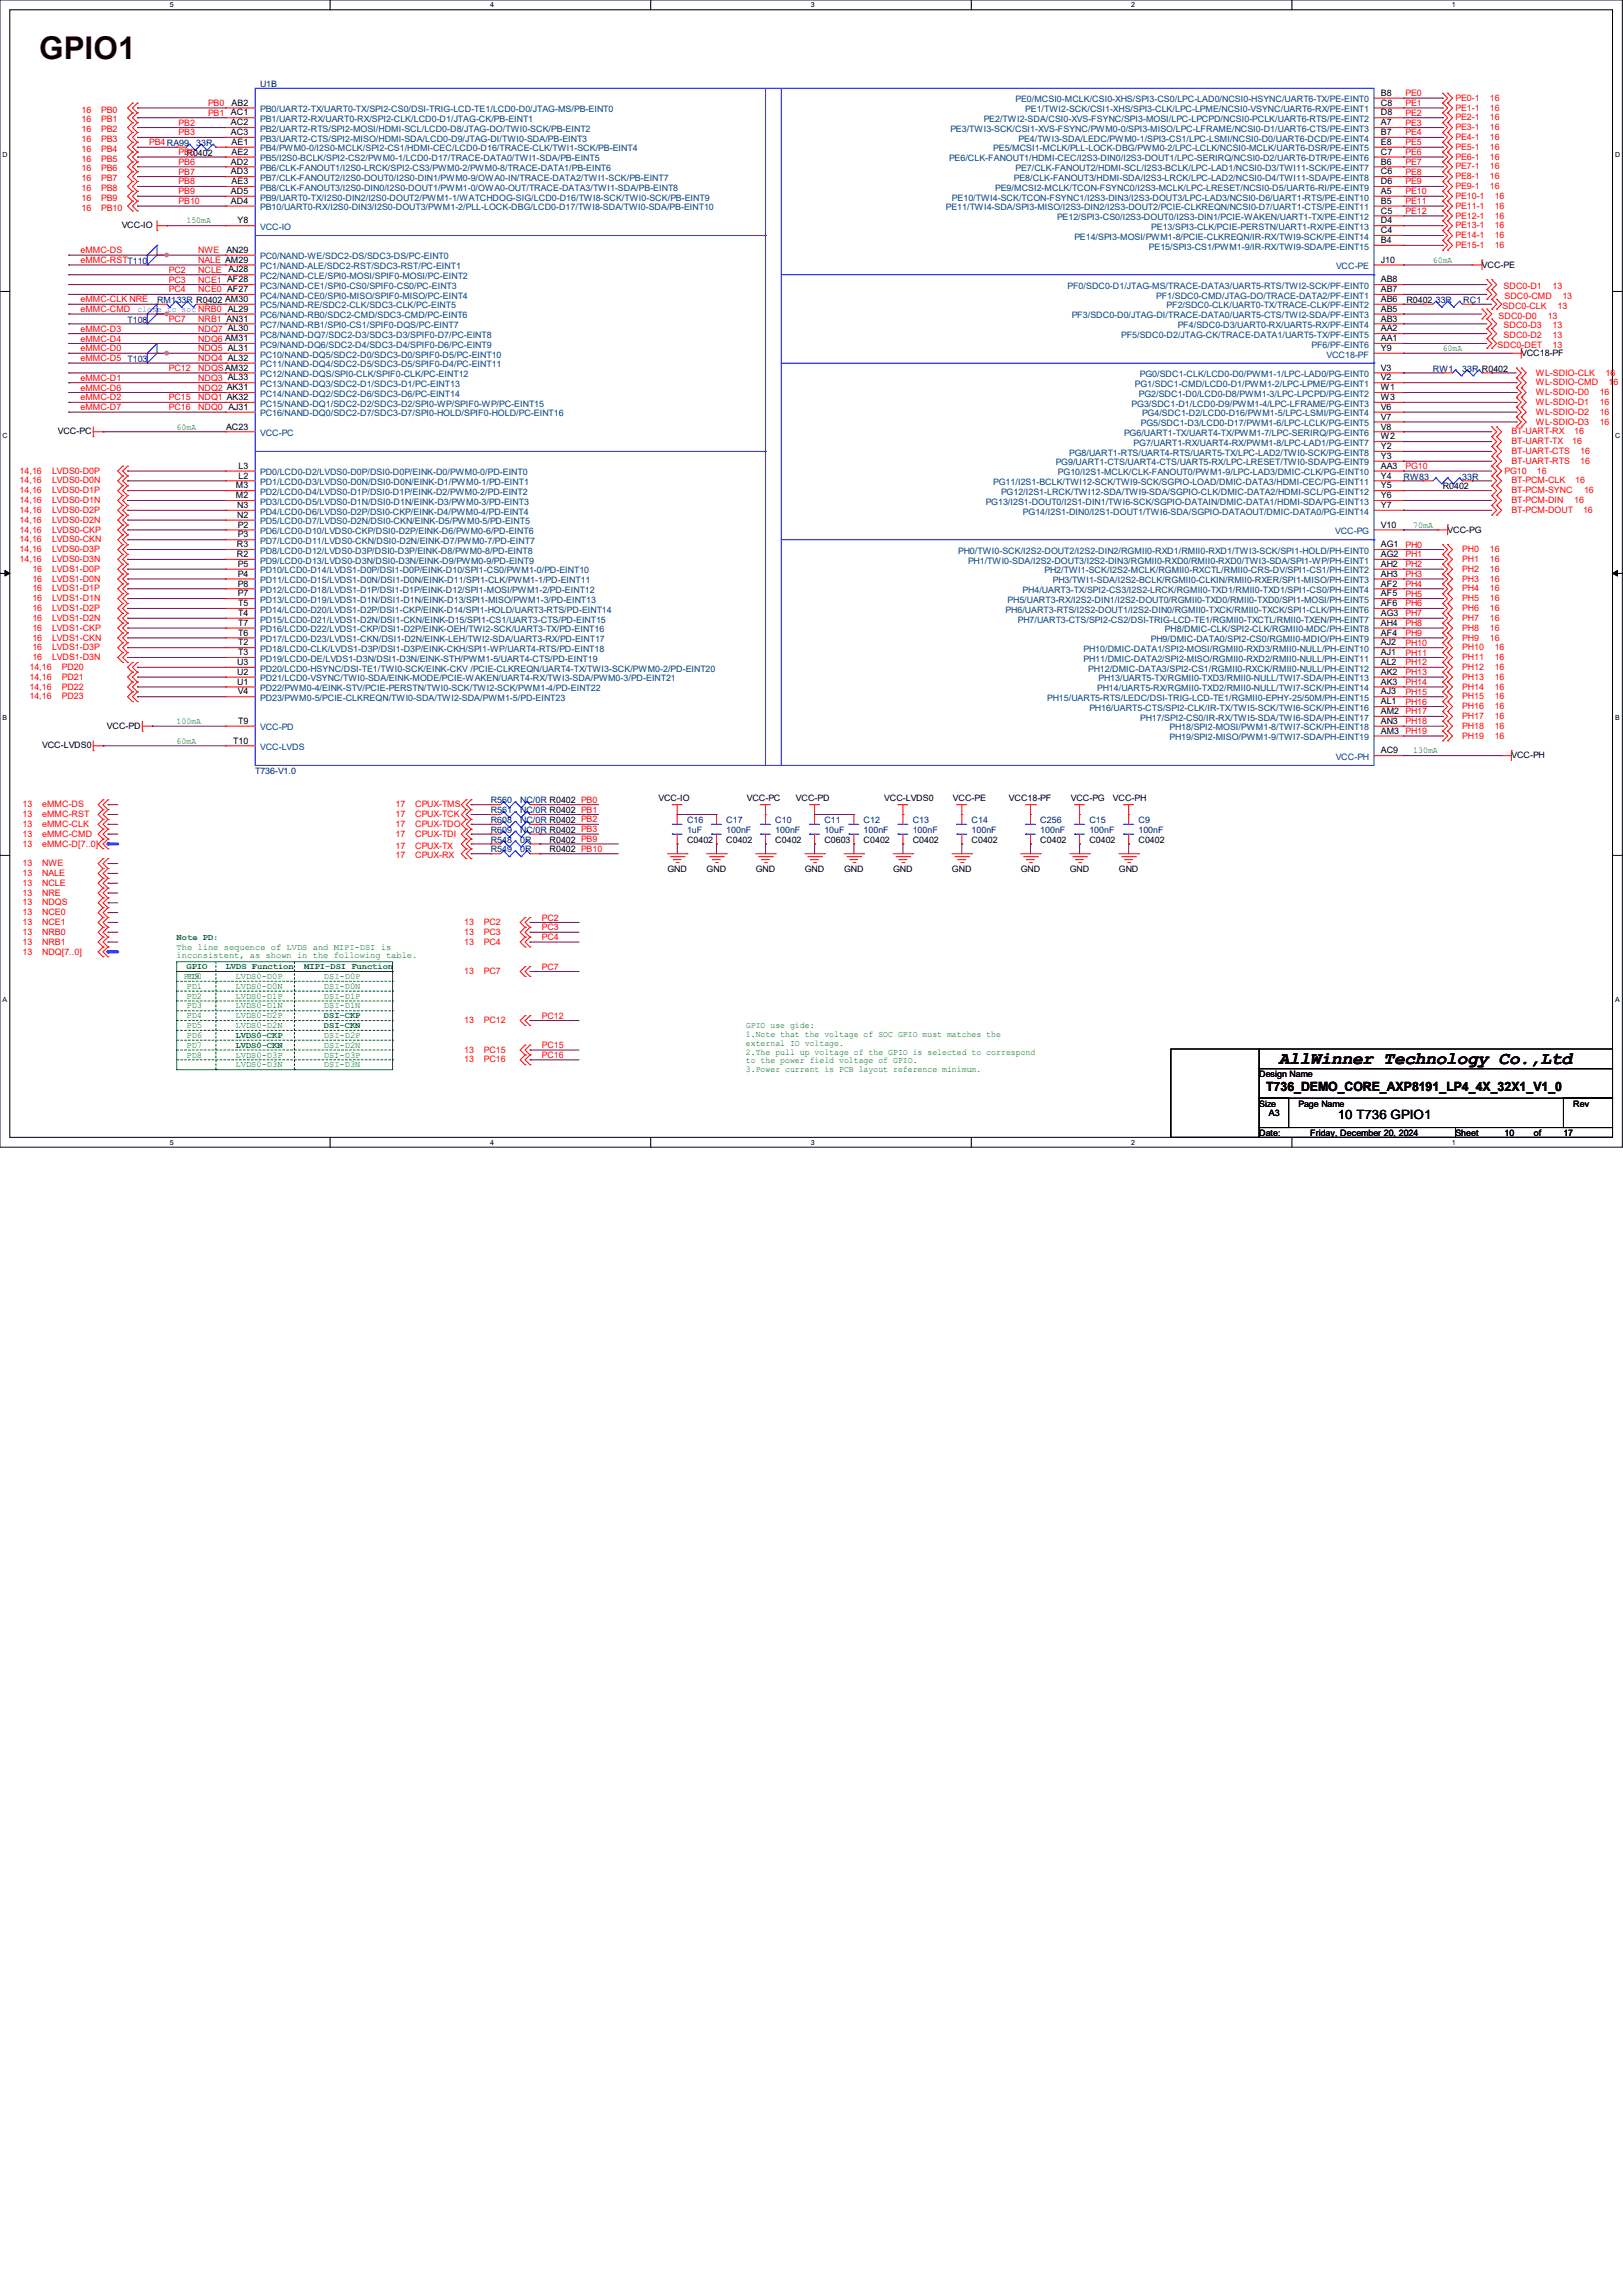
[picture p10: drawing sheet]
<svg xmlns="http://www.w3.org/2000/svg" width="210mm" height="297mm" viewBox="0 0 210 297" stroke-linecap="round" stroke-linejoin="round" font-family="sans-serif">
<defs><g id="words">
<text font-size="4.1" fill="#400000" x="5.1" y="7.6">GPIO1</text>
<text font-size="2.3" x="165.5" y="137.7">AllWinner Technology Co.,Ltd</text>
<g font-size="1.7">
<text x="163.8" y="141.2">T736_DEMO_CORE_AXP8191_LP4_4X_32X1_V1_0</text>
<text x="173.1" y="144.9">10 T736 GPIO1</text>
</g>
<g font-size="1.1" fill="#000080">
<text x="33.7" y="11.3">U1B</text>
<text x="25.4" y="18.9">33R</text>
<text x="16.5" y="41.7">T108</text>
<text x="20.3" y="39.2">RM133R R0402 AM30</text>
<text x="185.8" y="39.2">33R</text>
<text x="189.4" y="39.2">RC1</text>
<text x="185.4" y="48.1">RW1</text>
<text x="189.2" y="48.1">33R R0402</text>
<text x="181.6" y="62.1">RW83</text>
<text x="189.2" y="62.1">33R</text>
<text x="33" y="100.2">T736-V1.0</text>
<text x="63.5" y="104">R560</text>
<text x="63.5" y="105.2">R561</text>
<text x="63.5" y="106.5">R608</text>
<text x="63.5" y="107.8">R609</text>
<text x="67.3" y="104">NC/0R R0402 PB0</text>
<text x="67.3" y="105.2">NC/0R R0402 PB1</text>
<text x="67.3" y="106.5">NC/0R R0402 PB2</text>
<text x="67.3" y="107.8">NC/0R R0402 PB3</text>
<text x="88.9" y="106.5">C16</text>
<text x="88.9" y="107.8">1uF</text>
<text x="94" y="106.5">C17</text>
<text x="94" y="107.8">100nF</text>
<text x="100.3" y="106.5">C10</text>
<text x="100.3" y="107.8">100nF</text>
<text x="106.7" y="106.5">C11</text>
<text x="106.7" y="107.8">10uF</text>
<text x="111.8" y="106.5">C12</text>
<text x="111.8" y="107.8">100nF</text>
<text x="118.1" y="106.5">C13</text>
<text x="118.1" y="107.8">100nF</text>
<text x="125.7" y="106.5">C14</text>
<text x="125.7" y="107.8">100nF</text>
<text x="134.6" y="106.5">C256</text>
<text x="134.6" y="107.8">100nF</text>
<text x="141" y="106.5">C15</text>
<text x="141" y="107.8">100nF</text>
<text x="147.3" y="106.5">C9</text>
<text x="147.3" y="107.8">100nF</text>
<text x="63.5" y="110.3">R549</text>
<text x="63.5" y="109.1">R548</text>
<text x="67.3" y="110.3">0R</text>
<text x="67.3" y="109.1">0R</text>
</g>
<g font-size="1.1" fill="#f00">
<text x="10.5" y="15.8">16</text>
<text x="10.5" y="14.6">16</text>
<text x="10.5" y="17.1">16</text>
<text x="13.1" y="15.8">PB1</text>
<text x="13.1" y="14.6">PB0</text>
<text x="13.1" y="17.1">PB2</text>
<text x="23.1" y="17.5">PB3</text>
<text x="23.1" y="16.3">PB2</text>
<text x="26.9" y="13.7">PB0</text>
<text x="26.9" y="15">PB1</text>
<text x="181.9" y="12.4">PE0</text>
<text x="181.9" y="13.7">PE1</text>
<text x="181.9" y="15">PE2</text>
<text x="181.9" y="16.3">PE3</text>
<text x="181.9" y="17.5">PE4</text>
<text x="188.3" y="15.6">PE2-1</text>
<text x="188.3" y="16.8">PE3-1</text>
<text x="188.3" y="13">PE0-1</text>
<text x="188.3" y="14.3">PE1-1</text>
<text x="192.8" y="15.6">16</text>
<text x="192.8" y="16.8">16</text>
<text x="192.8" y="13">16</text>
<text x="192.8" y="14.3">16</text>
<text x="10.5" y="19.6">16</text>
<text x="10.5" y="18.4">16</text>
<text x="10.5" y="23.5">16</text>
<text x="10.5" y="22.2">16</text>
<text x="10.5" y="20.9">16</text>
<text x="13.1" y="19.6">PB4</text>
<text x="13.1" y="18.4">PB3</text>
<text x="13.1" y="23.5">PB7</text>
<text x="13.1" y="22.2">PB6</text>
<text x="13.1" y="20.9">PB5</text>
<text x="19.3" y="18.8">PB4RA99</text>
<text x="23.1" y="23.9">PB8</text>
<text x="23.1" y="21.3">PB6</text>
<text x="23.1" y="22.6">PB7</text>
<text x="23.1" y="20.1">PB5</text>
<text x="181.9" y="18.8">PE5</text>
<text x="181.9" y="20.1">PE6</text>
<text x="181.9" y="21.3">PE7</text>
<text x="181.9" y="22.6">PE8</text>
<text x="181.9" y="23.9">PE9</text>
<text x="188.3" y="21.9">PE7-1</text>
<text x="188.3" y="20.7">PE6-1</text>
<text x="188.3" y="18.1">PE4-1</text>
<text x="188.3" y="23.2">PE8-1</text>
<text x="188.3" y="19.4">PE5-1</text>
<text x="192.8" y="21.9">16</text>
<text x="192.8" y="20.7">16</text>
<text x="192.8" y="18.1">16</text>
<text x="192.8" y="23.2">16</text>
<text x="192.8" y="19.4">16</text>
<text x="10.5" y="24.7">16</text>
<text x="10.5" y="27.3">16</text>
<text x="10.5" y="26">16</text>
<text x="13.1" y="24.7">PB8</text>
<text x="13.1" y="27.3">PB10</text>
<text x="13.1" y="26">PB9</text>
<text x="23.1" y="26.4">PB10</text>
<text x="23.1" y="25.1">PB9</text>
<text x="181.9" y="25.1">PE10</text>
<text x="181.9" y="27.7">PE12</text>
<text x="181.9" y="26.4">PE11</text>
<text x="188.3" y="25.7">PE10-1</text>
<text x="188.3" y="24.5">PE9-1</text>
<text x="188.3" y="28.3">PE12-1</text>
<text x="188.3" y="27">PE11-1</text>
<text x="188.3" y="29.5">PE13-1</text>
<text x="192.8" y="24.5">16</text>
<text x="193.4" y="25.7">16</text>
<text x="193.4" y="28.3">16</text>
<text x="193.4" y="27">16</text>
<text x="193.4" y="29.5">16</text>
<text x="10.4" y="32.8">eMMC-DS</text>
<text x="10.4" y="34">eMMC-RSTT110</text>
<text x="21.8" y="35.3">PC2</text>
<text x="25.7" y="34">NALE AM29</text>
<text x="25.7" y="35.3">NCLE</text>
<text x="25.7" y="32.8">NWE</text>
<text x="188.3" y="32.1">PE15-1</text>
<text x="188.3" y="30.8">PE14-1</text>
<text x="193.4" y="32.1">16</text>
<text x="193.4" y="30.8">16</text>
<text x="10.4" y="39.1">eMMC-CLK NRE</text>
<text x="10.4" y="40.4">eMMC-CMD</text>
<text x="21.8" y="36.6">PC3</text>
<text x="21.8" y="37.8">PC4</text>
<text x="21.8" y="41.7">PC7</text>
<text x="25.7" y="36.6">NCE1 AF28</text>
<text x="25.7" y="37.8">NCE0 AF27</text>
<text x="25.7" y="41.7">NRB1 AN31</text>
<text x="193.9" y="41.2">SDC0-D0</text>
<text x="194.4" y="40">SDC0-CLK</text>
<text x="194.6" y="37.4">SDC0-D1</text>
<text x="194.7" y="38.7">SDC0-CMD</text>
<text x="200.3" y="41.2">13</text>
<text x="200.9" y="37.4">13</text>
<text x="201.5" y="40">13</text>
<text x="202.2" y="38.7">13</text>
<text x="10.4" y="42.9">eMMC-D3</text>
<text x="10.4" y="44.2">eMMC-D4</text>
<text x="10.4" y="45.5">eMMC-D0</text>
<text x="10.4" y="46.7">eMMC-D5 T103</text>
<text x="25.7" y="42.9">NDQ7 AL30</text>
<text x="25.7" y="44.2">NDQ6 AM31</text>
<text x="25.7" y="46.7">NDQ4 AL32</text>
<text x="25.7" y="45.5">NDQ5 AL31</text>
<text x="193.8" y="45">SDC0-DET</text>
<text x="194.6" y="42.5">SDC0-D3</text>
<text x="194.6" y="43.8">SDC0-D2</text>
<text x="200.9" y="45">13</text>
<text x="200.9" y="42.5">13</text>
<text x="200.9" y="43.8">13</text>
<text x="10.4" y="50.5">eMMC-D6</text>
<text x="10.4" y="49.3">eMMC-D1</text>
<text x="10.4" y="51.8">eMMC-D2</text>
<text x="10.4" y="53.1">eMMC-D7</text>
<text x="21.8" y="51.8">PC15</text>
<text x="21.8" y="53.1">PC16</text>
<text x="21.8" y="48">PC12</text>
<text x="25.7" y="50.5">NDQ2 AK31</text>
<text x="25.7" y="49.3">NDQ3 AL33</text>
<text x="25.7" y="51.8">NDQ1 AK32</text>
<text x="25.7" y="53.1">NDQ0 AJ31</text>
<text x="25.7" y="48">NDQSAM32</text>
<text x="198.7" y="51.1">WL-SDIO-D0</text>
<text x="198.7" y="52.4">WL-SDIO-D1</text>
<text x="198.7" y="53.7">WL-SDIO-D2</text>
<text x="198.7" y="48.6">WL-SDIO-CLK</text>
<text x="198.7" y="49.9">WL-SDIO-CMD</text>
<text x="207" y="51.1">16</text>
<text x="207" y="52.4">16</text>
<text x="207" y="53.7">16</text>
<text x="207.8" y="48.6">16</text>
<text x="208.2" y="49.9">16</text>
<text x="195.6" y="56.2">BT-UART-RX</text>
<text x="195.6" y="57.5">BT-UART-TX</text>
<text x="195.6" y="58.8">BT-UART-CTS</text>
<text x="198.7" y="55">WL-SDIO-D3</text>
<text x="203.4" y="57.5">16</text>
<text x="203.7" y="56.2">16</text>
<text x="204.5" y="58.8">16</text>
<text x="207" y="55">16</text>
<text x="2.5" y="62.6">14,16</text>
<text x="2.5" y="61.3">14,16</text>
<text x="2.5" y="63.8">14,16</text>
<text x="2.5" y="65.1">14,16</text>
<text x="6.7" y="62.6">LVDS0-D0N</text>
<text x="6.7" y="61.3">LVDS0-D0P</text>
<text x="6.7" y="63.8">LVDS0-D1P</text>
<text x="6.7" y="65.1">LVDS0-D1N</text>
<text x="181.9" y="60.7">PG10</text>
<text x="194.7" y="61.3">PG10</text>
<text x="195.6" y="62.6">BT-PCM-CLK</text>
<text x="195.6" y="63.8">BT-PCM-SYNC</text>
<text x="195.6" y="60">BT-UART-RTS</text>
<text x="195.6" y="65.1">BT-PCM-DIN</text>
<text x="198.9" y="61.3">16</text>
<text x="203.7" y="65.1">16</text>
<text x="203.8" y="62.6">16</text>
<text x="204.5" y="60">16</text>
<text x="205" y="63.8">16</text>
<text x="2.5" y="66.4">14,16</text>
<text x="2.5" y="67.7">14,16</text>
<text x="2.5" y="68.9">14,16</text>
<text x="2.5" y="70.2">14,16</text>
<text x="2.5" y="71.5">14,16</text>
<text x="6.7" y="66.4">LVDS0-D2P</text>
<text x="6.7" y="67.7">LVDS0-D2N</text>
<text x="6.7" y="68.9">LVDS0-CKP</text>
<text x="6.7" y="70.2">LVDS0-CKN</text>
<text x="6.7" y="71.5">LVDS0-D3P</text>
<text x="181.9" y="70.9">PH0</text>
<text x="189.2" y="71.5">PH0</text>
<text x="192.8" y="71.5">16</text>
<text x="195.6" y="66.4">BT-PCM-DOUT</text>
<text x="204.9" y="66.4">16</text>
<text x="2.5" y="72.7">14,16</text>
<text x="4.2" y="76.5">16</text>
<text x="4.2" y="74">16</text>
<text x="4.2" y="75.3">16</text>
<text x="4.2" y="77.8">16</text>
<text x="6.7" y="72.7">LVDS0-D3N</text>
<text x="6.7" y="76.5">LVDS1-D1P</text>
<text x="6.7" y="74">LVDS1-D0P</text>
<text x="6.7" y="75.3">LVDS1-D0N</text>
<text x="6.7" y="77.8">LVDS1-D1N</text>
<text x="181.9" y="73.4">PH2</text>
<text x="181.9" y="74.7">PH3</text>
<text x="181.9" y="75.9">PH4</text>
<text x="181.9" y="72.1">PH1</text>
<text x="181.9" y="77.2">PH5</text>
<text x="189.2" y="74">PH2</text>
<text x="189.2" y="75.3">PH3</text>
<text x="189.2" y="76.5">PH4</text>
<text x="189.2" y="72.7">PH1</text>
<text x="189.2" y="77.8">PH5</text>
<text x="192.8" y="74">16</text>
<text x="192.8" y="75.3">16</text>
<text x="192.8" y="76.5">16</text>
<text x="192.8" y="72.7">16</text>
<text x="192.8" y="77.8">16</text>
<text x="4.2" y="81.6">16</text>
<text x="4.2" y="82.9">16</text>
<text x="4.2" y="79.1">16</text>
<text x="4.2" y="80.4">16</text>
<text x="6.7" y="81.6">LVDS1-CKP</text>
<text x="6.7" y="82.9">LVDS1-CKN</text>
<text x="6.7" y="79.1">LVDS1-D2P</text>
<text x="6.7" y="80.4">LVDS1-D2N</text>
<text x="181.9" y="79.8">PH7</text>
<text x="181.9" y="78.5">PH6</text>
<text x="181.9" y="81">PH8</text>
<text x="181.9" y="83.6">PH10</text>
<text x="181.9" y="82.3">PH9</text>
<text x="189.2" y="80.4">PH7</text>
<text x="189.2" y="79.1">PH6</text>
<text x="189.2" y="81.6">PH8</text>
<text x="189.2" y="82.9">PH9</text>
<text x="192.8" y="80.4">16</text>
<text x="192.8" y="79.1">16</text>
<text x="192.8" y="81.6">16</text>
<text x="192.8" y="82.9">16</text>
<text x="3.8" y="89.2">14,16</text>
<text x="3.8" y="86.7">14,16</text>
<text x="3.8" y="88">14,16</text>
<text x="4.2" y="84.2">16</text>
<text x="4.2" y="85.4">16</text>
<text x="6.7" y="84.2">LVDS1-D3P</text>
<text x="6.7" y="85.4">LVDS1-D3N</text>
<text x="8" y="89.2">PD22</text>
<text x="8" y="86.7">PD20</text>
<text x="8" y="88">PD21</text>
<text x="181.9" y="84.8">PH11</text>
<text x="181.9" y="86.1">PH12</text>
<text x="181.9" y="87.4">PH13</text>
<text x="181.9" y="88.6">PH14</text>
<text x="181.9" y="89.9">PH15</text>
<text x="189.2" y="84.2">PH10</text>
<text x="189.2" y="86.7">PH12</text>
<text x="189.2" y="85.4">PH11</text>
<text x="189.2" y="89.2">PH14</text>
<text x="189.2" y="88">PH13</text>
<text x="193.4" y="84.2">16</text>
<text x="193.4" y="86.7">16</text>
<text x="193.4" y="85.4">16</text>
<text x="193.4" y="89.2">16</text>
<text x="193.4" y="88">16</text>
<text x="3.8" y="90.5">14,16</text>
<text x="8" y="90.5">PD23</text>
<text x="181.9" y="91.2">PH16</text>
<text x="181.9" y="93.7">PH18</text>
<text x="189.2" y="91.8">PH16</text>
<text x="189.2" y="90.5">PH15</text>
<text x="189.2" y="95.6">PH19</text>
<text x="189.2" y="93.1">PH17</text>
<text x="189.2" y="94.3">PH18</text>
<text x="193.4" y="91.8">16</text>
<text x="193.4" y="90.5">16</text>
<text x="193.4" y="95.6">16</text>
<text x="193.4" y="93.1">16</text>
<text x="193.4" y="94.3">16</text>
<text x="2.9" y="107">13</text>
<text x="2.9" y="105.8">13</text>
<text x="2.9" y="104.5">13</text>
<text x="5.5" y="107">eMMC-CLK</text>
<text x="5.5" y="105.8">eMMC-RST</text>
<text x="5.5" y="104.5">eMMC-DS</text>
<text x="51.2" y="104.5">17</text>
<text x="51.2" y="105.8">17</text>
<text x="51.2" y="107">17</text>
<text x="53.7" y="104.5">CPUX-TMS</text>
<text x="53.7" y="105.8">CPUX-TCK</text>
<text x="53.7" y="107">CPUX-TDO</text>
<text x="2.9" y="108.3">13</text>
<text x="2.9" y="109.6">13</text>
<text x="2.9" y="112.1">13</text>
<text x="2.9" y="113.4">13</text>
<text x="5.5" y="108.3">eMMC-CMD</text>
<text x="5.5" y="109.6">eMMC-D[7..0]</text>
<text x="5.5" y="112.1">NWE</text>
<text x="5.5" y="113.4">NALE</text>
<text x="51.2" y="109.8">17</text>
<text x="51.2" y="111.1">17</text>
<text x="51.2" y="108.3">17</text>
<text x="53.7" y="109.8">CPUX-TX</text>
<text x="53.7" y="111.1">CPUX-RX</text>
<text x="53.7" y="108.3">CPUX-TDI</text>
<text x="2.9" y="114.6">13</text>
<text x="2.9" y="115.9">13</text>
<text x="2.9" y="117.2">13</text>
<text x="2.9" y="118.5">13</text>
<text x="2.9" y="119.7">13</text>
<text x="5.5" y="114.6">NCLE</text>
<text x="5.5" y="115.9">NRE</text>
<text x="5.5" y="117.2">NDQS</text>
<text x="5.5" y="118.5">NCE0</text>
<text x="5.5" y="119.7">NCE1</text>
<text x="60.1" y="119.7">13</text>
<text x="62.6" y="119.7">PC2</text>
<text x="70.1" y="119.1">PC2</text>
<text x="2.9" y="123.5">13</text>
<text x="2.9" y="122.3">13</text>
<text x="2.9" y="121">13</text>
<text x="5.5" y="123.5">NDQ[7..0]</text>
<text x="5.5" y="122.3">NRB1</text>
<text x="5.5" y="121">NRB0</text>
<text x="60.1" y="121">13</text>
<text x="60.1" y="122.3">13</text>
<text x="62.6" y="121">PC3</text>
<text x="62.6" y="122.3">PC4</text>
<text x="70.1" y="120.4">PC3</text>
<text x="70.1" y="121.7">PC4</text>
<text x="70.1" y="125.5">PC7</text>
<text x="60.1" y="126.1">13</text>
<text x="62.6" y="126.1">PC7</text>
<text x="70.1" y="131.8">PC12</text>
<text x="60.1" y="132.4">13</text>
<text x="60.1" y="137.5">13</text>
<text x="60.1" y="136.2">13</text>
<text x="62.6" y="132.4">PC12</text>
<text x="62.6" y="137.5">PC16</text>
<text x="62.6" y="136.2">PC15</text>
<text x="70.1" y="135.6">PC15</text>
<text x="70.1" y="136.9">PC16</text>
</g>
<g font-size="1.1">
<text x="29.9" y="14.9">AC1</text>
<text x="29.9" y="16.2">AC2</text>
<text x="29.9" y="17.5">AC3</text>
<text x="30" y="13.7">AB2</text>
<text x="178.7" y="12.4">B8</text>
<text x="178.7" y="13.7">C8</text>
<text x="178.7" y="14.9">D8</text>
<text x="178.7" y="16.2">A7</text>
<text x="178.7" y="17.5">B7</text>
<text x="24.1" y="20.2">R0402</text>
<text x="29.9" y="21.3">AD2</text>
<text x="29.9" y="22.6">AD3</text>
<text x="30" y="18.8">AE1</text>
<text x="30" y="20">AE2</text>
<text x="30" y="23.8">AE3</text>
<text x="178.7" y="18.8">E8</text>
<text x="178.7" y="20">C7</text>
<text x="178.7" y="21.3">B6</text>
<text x="178.7" y="22.6">C6</text>
<text x="178.7" y="23.8">D6</text>
<text x="15.7" y="29.5">VCC-IO</text>
<text x="29.9" y="25.1">AD5</text>
<text x="29.9" y="26.4">AD4</text>
<text x="30.7" y="28.9">Y8</text>
<text x="178.7" y="25.1">A5</text>
<text x="178.7" y="26.4">B5</text>
<text x="178.7" y="27.6">C5</text>
<text x="178.7" y="28.9">D4</text>
<text x="29.3" y="32.7">AN29</text>
<text x="29.5" y="35.3">AJ28</text>
<text x="178.7" y="34">J10</text>
<text x="178.7" y="30.2">C4</text>
<text x="178.7" y="31.5">B4</text>
<text x="191.8" y="34.6">VCC-PE</text>
<text x="178.7" y="36.5">AB8</text>
<text x="178.7" y="37.8">AB7</text>
<text x="178.7" y="39.1">AB6</text>
<text x="178.7" y="40.3">AB5</text>
<text x="178.7" y="41.6">AB3</text>
<text x="182" y="39.2">R0402</text>
<text x="178.7" y="42.9">AA2</text>
<text x="178.7" y="44.2">AA1</text>
<text x="178.7" y="48">V3</text>
<text x="178.7" y="45.4">Y9</text>
<text x="196.8" y="46.1">VCC18-PF</text>
<text x="178.7" y="49.2">V2</text>
<text x="178.7" y="50.5">W1</text>
<text x="178.7" y="51.8">W3</text>
<text x="178.7" y="53">V6</text>
<text x="7.5" y="56.2">VCC-PC</text>
<text x="29.3" y="55.6">AC23</text>
<text x="178.7" y="54.3">V7</text>
<text x="178.7" y="55.6">V8</text>
<text x="178.7" y="56.9">W2</text>
<text x="178.7" y="58.1">Y2</text>
<text x="178.7" y="59.4">Y3</text>
<text x="30.5" y="63.2">M3</text>
<text x="30.5" y="64.5">M2</text>
<text x="30.7" y="65.7">N3</text>
<text x="30.9" y="60.7">L3</text>
<text x="30.9" y="61.9">L2</text>
<text x="178.7" y="60.7">AA3</text>
<text x="178.7" y="61.9">Y4</text>
<text x="178.7" y="63.2">Y5</text>
<text x="178.7" y="64.5">Y6</text>
<text x="178.7" y="65.7">Y7</text>
<text x="186.7" y="63.3">R0402</text>
<text x="30.6" y="70.8">R3</text>
<text x="30.7" y="67">N2</text>
<text x="30.8" y="68.3">P2</text>
<text x="30.8" y="69.6">P3</text>
<text x="178.7" y="70.8">AG1</text>
<text x="178.7" y="68.3">V10</text>
<text x="187.3" y="68.9">VCC-PG</text>
<text x="30.6" y="72.1">R2</text>
<text x="30.8" y="73.4">P5</text>
<text x="30.8" y="74.6">P4</text>
<text x="30.8" y="75.9">P8</text>
<text x="30.8" y="77.2">P7</text>
<text x="178.7" y="72.1">AG2</text>
<text x="178.7" y="73.4">AH2</text>
<text x="178.7" y="74.6">AH3</text>
<text x="178.7" y="75.9">AF2</text>
<text x="178.7" y="77.2">AF5</text>
<text x="30.8" y="78.4">T5</text>
<text x="30.8" y="79.7">T4</text>
<text x="30.8" y="81">T7</text>
<text x="30.8" y="82.3">T6</text>
<text x="30.8" y="83.5">T2</text>
<text x="178.7" y="78.4">AF6</text>
<text x="178.7" y="79.7">AG3</text>
<text x="178.7" y="81">AH4</text>
<text x="178.7" y="82.3">AF4</text>
<text x="178.7" y="83.5">AJ2</text>
<text x="30.7" y="86.1">U3</text>
<text x="30.7" y="87.3">U2</text>
<text x="30.7" y="88.6">U1</text>
<text x="30.8" y="89.9">V4</text>
<text x="30.8" y="84.8">T3</text>
<text x="178.7" y="84.8">AJ1</text>
<text x="178.7" y="86.1">AL2</text>
<text x="178.7" y="87.3">AK2</text>
<text x="178.7" y="88.6">AK3</text>
<text x="178.7" y="89.9">AJ3</text>
<text x="13.8" y="94.3">VCC-PD</text>
<text x="30.8" y="93.7">T9</text>
<text x="178.7" y="95">AM3 PH19</text>
<text x="178.7" y="91.1">AL1</text>
<text x="178.7" y="92.4">AM2 PH17</text>
<text x="178.7" y="93.7">AN3</text>
<text x="5.5" y="96.9">VCC-LVDS0</text>
<text x="30.2" y="96.2">T10</text>
<text x="178.7" y="97.5">AC9</text>
<text x="195.6" y="98.1">VCC-PH</text>
<text x="85.2" y="103.7">VCC-IO</text>
<text x="96.6" y="103.7">VCC-PC</text>
<text x="103" y="103.7">VCC-PD</text>
<text x="114.4" y="103.7">VCC-LVDS0</text>
<text x="123.3" y="103.7">VCC-PE</text>
<text x="130.6" y="103.7">VCC18-PF</text>
<text x="138.6" y="103.7">VCC-PG</text>
<text x="144" y="103.7">VCC-PH</text>
<text x="71.1" y="110.3">R0402 PB10</text>
<text x="71.1" y="109.1">R0402 PB9</text>
<text x="86.4" y="112.9">GND</text>
<text x="88.9" y="109.1">C0402</text>
<text x="91.4" y="112.9">GND</text>
<text x="94" y="109.1">C0402</text>
<text x="97.8" y="112.9">GND</text>
<text x="100.3" y="109.1">C0402</text>
<text x="104.1" y="112.9">GND</text>
<text x="106.7" y="109.1">C0603</text>
<text x="109.2" y="112.9">GND</text>
<text x="111.8" y="109.1">C0402</text>
<text x="115.6" y="112.9">GND</text>
<text x="118.1" y="109.1">C0402</text>
<text x="123.2" y="112.9">GND</text>
<text x="125.7" y="109.1">C0402</text>
<text x="132.1" y="112.9">GND</text>
<text x="134.6" y="109.1">C0402</text>
<text x="138.4" y="112.9">GND</text>
<text x="141" y="109.1">C0402</text>
<text x="144.8" y="112.9">GND</text>
<text x="147.3" y="109.1">C0402</text>
<text x="162.9" y="139.4">Design Name</text>
<text x="162.9" y="143.2">Size</text>
<text x="168" y="143.2">Page Name</text>
<text x="203.6" y="143.2">Rev</text>
<text x="162.9" y="147">Date:</text>
<text x="164.2" y="144.5">A3</text>
<text x="169.5" y="147">Friday, December 20, 2024</text>
<text x="188.3" y="147">Sheet</text>
<text x="194.7" y="147">10</text>
<text x="198.5" y="147">of</text>
<text x="202.3" y="147">17</text>
</g>
<g font-size="1.1" fill="#004080">
<text x="33.7" y="14.5">PB0/UART2-TX/UART0-TX/SPI2-CS0/DSI-TRIG-LCD-TE1/LCD0-D0/JTAG-MS/PB-EINT0</text>
<text x="33.7" y="15.8">PB1/UART2-RX/UART0-RX/SPI2-CLK/LCD0-D1/JTAG-CK/PB-EINT1</text>
<text x="33.7" y="17.1">PB2/UART2-RTS/SPI2-MOSI/HDMI-SCL/LCD0-D8/JTAG-DO/TWI0-SCK/PB-EINT2</text>
<text x="123" y="17.1">PE3/TWI3-SCK/CSI1-XVS-FSYNC/PWM0-0/SPI3-MISO/LPC-LFRAME/NCSI0-D1/UART6-CTS/PE-EINT3</text>
<text x="127.3" y="15.8">PE2/TWI2-SDA/CSI0-XVS-FSYNC/SPI3-MOSI/LPC-LPCPD/NCSI0-PCLK/UART6-RTS/PE-EINT2</text>
<text x="131.4" y="13.3">PE0/MCSI0-MCLK/CSI0-XHS/SPI3-CS0/LPC-LAD0/NCSI0-HSYNC/UART6-TX/PE-EINT0</text>
<text x="132.7" y="14.5">PE1/TWI2-SCK/CSI1-XHS/SPI3-CLK/LPC-LPME/NCSI0-VSYNC/UART6-RX/PE-EINT1</text>
<text x="33.7" y="18.3">PB3/UART2-CTS/SPI2-MISO/HDMI-SDA/LCD0-D9/JTAG-DI/TWI0-SDA/PB-EINT3</text>
<text x="33.7" y="19.6">PB4/PWM0-0/I2S0-MCLK/SPI2-CS1/HDMI-CEC/LCD0-D16/TRACE-CLK/TWI1-SCK/PB-EINT4</text>
<text x="33.7" y="20.9">PB5/I2S0-BCLK/SPI2-CS2/PWM0-1/LCD0-D17/TRACE-DATA0/TWI1-SDA/PB-EINT5</text>
<text x="33.7" y="22.1">PB6/CLK-FANOUT1/I2S0-LRCK/SPI2-CS3/PWM0-2/PWM0-8/TRACE-DATA1/PB-EINT6</text>
<text x="33.7" y="23.4">PB7/CLK-FANOUT2/I2S0-DOUT0/I2S0-DIN1/PWM0-9/OWA0-IN/TRACE-DATA2/TWI1-SCK/PB-EINT7</text>
<text x="122.8" y="20.9">PE6/CLK-FANOUT1/HDMI-CEC/I2S3-DIN0/I2S3-DOUT1/LPC-SERIRQ/NCSI0-D2/UART6-DTR/PE-EINT6</text>
<text x="128.5" y="19.6">PE5/MCSI1-MCLK/PLL-LOCK-DBG/PWM0-2/LPC-LCLK/NCSI0-MCLK/UART6-DSR/PE-EINT5</text>
<text x="131.2" y="23.4">PE8/CLK-FANOUT3/HDMI-SDA/I2S3-LRCK/LPC-LAD2/NCSI0-D4/TWI11-SDA/PE-EINT8</text>
<text x="131.4" y="22.1">PE7/CLK-FANOUT2/HDMI-SCL/I2S3-BCLK/LPC-LAD1/NCSI0-D3/TWI11-SCK/PE-EINT7</text>
<text x="131.8" y="18.3">PE4/TWI3-SDA/LEDC/PWM0-1/SPI3-CS1/LPC-LSMI/NCSI0-D0/UART6-DCD/PE-EINT4</text>
<text x="33.7" y="24.7">PB8/CLK-FANOUT3/I2S0-DIN0/I2S0-DOUT1/PWM1-0/OWA0-OUT/TRACE-DATA3/TWI1-SDA/PB-EINT8</text>
<text x="33.7" y="26">PB9/UART0-TX/I2S0-DIN2/I2S0-DOUT2/PWM1-1/WATCHDOG-SIG/LCD0-D16/TWI8-SCK/TWI0-SCK/PB-EINT9</text>
<text x="33.7" y="27.2">PB10/UART0-RX/I2S0-DIN3/I2S0-DOUT3/PWM1-2/PLL-LOCK-DBG/LCD0-D17/TWI8-SDA/TWI0-SDA/PB-EINT10</text>
<text x="33.7" y="29.8">VCC-IO</text>
<text x="122.4" y="27.2">PE11/TWI4-SDA/SPI3-MISO/I2S3-DIN2/I2S3-DOUT2/PCIE-CLKREQN/NCSI0-D7/UART1-CTS/PE-EINT11</text>
<text x="123.2" y="26">PE10/TWI4-SCK/TCON-FSYNC1/I2S3-DIN3/I2S3-DOUT3/LPC-LAD3/NCSI0-D6/UART1-RTS/PE-EINT10</text>
<text x="128.8" y="24.7">PE9/MCSI2-MCLK/TCON-FSYNC0/I2S3-MCLK/LPC-LRESET/NCSI0-D5/UART6-RI/PE-EINT9</text>
<text x="136.8" y="28.5">PE12/SPI3-CS0/I2S3-DOUT0/I2S3-DIN1/PCIE-WAKEN/UART1-TX/PE-EINT12</text>
<text x="149" y="29.8">PE13/SPI3-CLK/PCIE-PERSTN/UART1-RX/PE-EINT13</text>
<text x="33.7" y="33.6">PC0/NAND-WE/SDC2-DS/SDC3-DS/PC-EINT0</text>
<text x="33.7" y="34.8">PC1/NAND-ALE/SDC2-RST/SDC3-RST/PC-EINT1</text>
<text x="139" y="31">PE14/SPI3-MOSI/PWM1-8/PCIE-CLKREQN/IR-RX/TWI9-SCK/PE-EINT14</text>
<text x="148.7" y="32.3">PE15/SPI3-CS1/PWM1-9/IR-RX/TWI9-SDA/PE-EINT15</text>
<text x="172.9" y="34.8">VCC-PE</text>
<text x="33.7" y="36.1">PC2/NAND-CLE/SPI0-MOSI/SPIF0-MOSI/PC-EINT2</text>
<text x="33.7" y="37.4">PC3/NAND-CE1/SPI0-CS0/SPIF0-CS0/PC-EINT3</text>
<text x="33.7" y="38.7">PC4/NAND-CE0/SPI0-MISO/SPIF0-MISO/PC-EINT4</text>
<text x="33.7" y="39.9">PC5/NAND-RE/SDC2-CLK/SDC3-CLK/PC-EINT5</text>
<text x="33.7" y="41.2">PC6/NAND-RB0/SDC2-CMD/SDC3-CMD/PC-EINT6</text>
<text x="138.1" y="37.4">PF0/SDC0-D1/JTAG-MS/TRACE-DATA3/UART5-RTS/TWI2-SCK/PF-EINT0</text>
<text x="138.7" y="41.2">PF3/SDC0-D0/JTAG-DI/TRACE-DATA0/UART5-CTS/TWI2-SDA/PF-EINT3</text>
<text x="149.6" y="38.7">PF1/SDC0-CMD/JTAG-DO/TRACE-DATA2/PF-EINT1</text>
<text x="151" y="39.9">PF2/SDC0-CLK/UART0-TX/TRACE-CLK/PF-EINT2</text>
<text x="33.7" y="42.5">PC7/NAND-RB1/SPI0-CS1/SPIF0-DQS/PC-EINT7</text>
<text x="33.7" y="43.7">PC8/NAND-DQ7/SDC2-D3/SDC3-D3/SPIF0-D7/PC-EINT8</text>
<text x="33.7" y="45">PC9/NAND-DQ6/SDC2-D4/SDC3-D4/SPIF0-D6/PC-EINT9</text>
<text x="33.7" y="46.3">PC10/NAND-DQ5/SDC2-D0/SDC3-D0/SPIF0-D5/PC-EINT10</text>
<text x="33.7" y="47.5">PC11/NAND-DQ4/SDC2-D5/SDC3-D5/SPIF0-D4/PC-EINT11</text>
<text x="145.1" y="43.7">PF5/SDC0-D2/JTAG-CK/TRACE-DATA1/UART5-TX/PF-EINT5</text>
<text x="152.4" y="42.5">PF4/SDC0-D3/UART0-RX/UART5-RX/PF-EINT4</text>
<text x="169.7" y="45">PF6/PF-EINT6</text>
<text x="171.7" y="46.3">VCC18-PF</text>
<text x="33.7" y="48.8">PC12/NAND-DQS/SPI0-CLK/SPIF0-CLK/PC-EINT12</text>
<text x="33.7" y="50.1">PC13/NAND-DQ3/SDC2-D1/SDC3-D1/PC-EINT13</text>
<text x="33.7" y="51.4">PC14/NAND-DQ2/SDC2-D6/SDC3-D6/PC-EINT14</text>
<text x="33.7" y="52.6">PC15/NAND-DQ1/SDC2-D2/SDC3-D2/SPI0-WP/SPIF0-WP/PC-EINT15</text>
<text x="33.7" y="53.9">PC16/NAND-DQ0/SDC2-D7/SDC3-D7/SPI0-HOLD/SPIF0-HOLD/PC-EINT16</text>
<text x="146.4" y="52.6">PG3/SDC1-D1/LCD0-D9/PWM1-4/LPC-LFRAME/PG-EINT3</text>
<text x="146.9" y="50.1">PG1/SDC1-CMD/LCD0-D1/PWM1-2/LPC-LPME/PG-EINT1</text>
<text x="147.4" y="51.4">PG2/SDC1-D0/LCD0-D8/PWM1-3/LPC-LPCPD/PG-EINT2</text>
<text x="147.5" y="48.8">PG0/SDC1-CLK/LCD0-D0/PWM1-1/LPC-LAD0/PG-EINT0</text>
<text x="147.8" y="53.9">PG4/SDC1-D2/LCD0-D16/PWM1-5/LPC-LSMI/PG-EINT4</text>
<text x="33.7" y="56.4">VCC-PC</text>
<text x="138.3" y="59">PG8/UART1-RTS/UART4-RTS/UART5-TX/LPC-LAD2/TWI0-SCK/PG-EINT8</text>
<text x="145.5" y="56.4">PG6/UART1-TX/UART4-TX/PWM1-7/LPC-SERIRQ/PG-EINT6</text>
<text x="146.7" y="57.7">PG7/UART1-RX/UART4-RX/PWM1-8/LPC-LAD1/PG-EINT7</text>
<text x="147.6" y="55.2">PG5/SDC1-D3/LCD0-D17/PWM1-6/LPC-LCLK/PG-EINT5</text>
<text x="33.7" y="61.5">PD0/LCD0-D2/LVDS0-D0P/DSI0-D0P/EINK-D0/PWM0-0/PD-EINT0</text>
<text x="33.7" y="62.8">PD1/LCD0-D3/LVDS0-D0N/DSI0-D0N/EINK-D1/PWM0-1/PD-EINT1</text>
<text x="33.7" y="64.1">PD2/LCD0-D4/LVDS0-D1P/DSI0-D1P/EINK-D2/PWM0-2/PD-EINT2</text>
<text x="33.7" y="65.3">PD3/LCD0-D5/LVDS0-D1N/DSI0-D1N/EINK-D3/PWM0-3/PD-EINT3</text>
<text x="127.5" y="65.3">PG13/I2S1-DOUT0/I2S1-DIN1/TWI6-SCK/SGPIO-DATAIN/DMIC-DATA1/HDMI-SDA/PG-EINT13</text>
<text x="128.5" y="62.8">PG11/I2S1-BCLK/TWI12-SCK/TWI9-SCK/SGPIO-LOAD/DMIC-DATA3/HDMI-CEC/PG-EINT11</text>
<text x="129.5" y="64.1">PG12/I2S1-LRCK/TWI12-SDA/TWI9-SDA/SGPIO-CLK/DMIC-DATA2/HDMI-SCL/PG-EINT12</text>
<text x="136.6" y="60.2">PG9/UART1-CTS/UART4-CTS/UART5-RX/LPC-LRESET/TWI0-SDA/PG-EINT9</text>
<text x="136.9" y="61.5">PG10/I2S1-MCLK/CLK-FANOUT0/PWM1-9/LPC-LAD3/DMIC-CLK/PG-EINT10</text>
<text x="33.7" y="66.6">PD4/LCD0-D6/LVDS0-D2P/DSI0-CKP/EINK-D4/PWM0-4/PD-EINT4</text>
<text x="33.7" y="67.9">PD5/LCD0-D7/LVDS0-D2N/DSI0-CKN/EINK-D5/PWM0-5/PD-EINT5</text>
<text x="33.7" y="69.1">PD6/LCD0-D10/LVDS0-CKP/DSI0-D2P/EINK-D6/PWM0-6/PD-EINT6</text>
<text x="33.7" y="70.4">PD7/LCD0-D11/LVDS0-CKN/DSI0-D2N/EINK-D7/PWM0-7/PD-EINT7</text>
<text x="33.7" y="71.7">PD8/LCD0-D12/LVDS0-D3P/DSI0-D3P/EINK-D8/PWM0-8/PD-EINT8</text>
<text x="124" y="71.7">PH0/TWI0-SCK/I2S2-DOUT2/I2S2-DIN2/RGMII0-RXD1/RMII0-RXD1/TWI3-SCK/SPI1-HOLD/PH-EINT0</text>
<text x="132.4" y="66.6">PG14/I2S1-DIN0/I2S1-DOUT1/TWI6-SDA/SGPIO-DATAOUT/DMIC-DATA0/PG-EINT14</text>
<text x="172.8" y="69.1">VCC-PG</text>
<text x="33.7" y="72.9">PD9/LCD0-D13/LVDS0-D3N/DSI0-D3N/EINK-D9/PWM0-9/PD-EINT9</text>
<text x="33.7" y="74.2">PD10/LCD0-D14/LVDS1-D0P/DSI1-D0P/EINK-D10/SPI1-CS0/PWM1-0/PD-EINT10</text>
<text x="33.7" y="75.5">PD11/LCD0-D15/LVDS1-D0N/DSI1-D0N/EINK-D11/SPI1-CLK/PWM1-1/PD-EINT11</text>
<text x="33.7" y="76.8">PD12/LCD0-D18/LVDS1-D1P/DSI1-D1P/EINK-D12/SPI1-MOSI/PWM1-2/PD-EINT12</text>
<text x="125.3" y="72.9">PH1/TWI0-SDA/I2S2-DOUT3/I2S2-DIN3/RGMII0-RXD0/RMII0-RXD0/TWI3-SDA/SPI1-WP/PH-EINT1</text>
<text x="132.3" y="76.8">PH4/UART3-TX/SPI2-CS3/I2S2-LRCK/RGMII0-TXD1/RMII0-TXD1/SPI1-CS0/PH-EINT4</text>
<text x="135.2" y="74.2">PH2/TWI1-SCK/I2S2-MCLK/RGMII0-RXCTL/RMII0-CRS-DV/SPI1-CS1/PH-EINT2</text>
<text x="136.2" y="75.5">PH3/TWI1-SDA/I2S2-BCLK/RGMII0-CLKIN/RMII0-RXER/SPI1-MISO/PH-EINT3</text>
<text x="33.7" y="78">PD13/LCD0-D19/LVDS1-D1N/DSI1-D1N/EINK-D13/SPI1-MISO/PWM1-3/PD-EINT13</text>
<text x="33.7" y="79.3">PD14/LCD0-D20/LVDS1-D2P/DSI1-CKP/EINK-D14/SPI1-HOLD/UART3-RTS/PD-EINT14</text>
<text x="33.7" y="80.6">PD15/LCD0-D21/LVDS1-D2N/DSI1-CKN/EINK-D15/SPI1-CS1/UART3-CTS/PD-EINT15</text>
<text x="33.7" y="81.8">PD16/LCD0-D22/LVDS1-CKP/DSI1-D2P/EINK-OEH/TWI2-SCK/UART3-TX/PD-EINT16</text>
<text x="33.7" y="83.1">PD17/LCD0-D23/LVDS1-CKN/DSI1-D2N/EINK-LEH/TWI2-SDA/UART3-RX/PD-EINT17</text>
<text x="130.1" y="79.3">PH6/UART3-RTS/I2S2-DOUT1/I2S2-DIN0/RGMII0-TXCK/RMII0-TXCK/SPI1-CLK/PH-EINT6</text>
<text x="130.4" y="78">PH5/UART3-RX/I2S2-DIN1/I2S2-DOUT0/RGMII0-TXD0/RMII0-TXD0/SPI1-MOSI/PH-EINT5</text>
<text x="131.7" y="80.6">PH7/UART3-CTS/SPI2-CS2/DSI-TRIG-LCD-TE1/RGMII0-TXCTL/RMII0-TXEN/PH-EINT7</text>
<text x="148.9" y="83.1">PH9/DMIC-DATA0/SPI2-CS0/RGMII0-MDIO/PH-EINT9</text>
<text x="150.7" y="81.8">PH8/DMIC-CLK/SPI2-CLK/RGMII0-MDC/PH-EINT8</text>
<text x="33.7" y="84.4">PD18/LCD0-CLK/LVDS1-D3P/DSI1-D3P/EINK-CKH/SPI1-WP/UART4-RTS/PD-EINT18</text>
<text x="33.7" y="85.6">PD19/LCD0-DE/LVDS1-D3N/DSI1-D3N/EINK-STH/PWM1-5/UART4-CTS/PD-EINT19</text>
<text x="33.7" y="86.9">PD20/LCD0-HSYNC/DSI-TE1/TWI0-SCK/EINK-CKV /PCIE-CLKREQN/UART4-TX/TWI3-SCK/PWM0-2/PD-EINT20</text>
<text x="33.7" y="88.2">PD21/LCD0-VSYNC/TWI0-SDA/EINK-MODE/PCIE-WAKEN/UART4-RX/TWI3-SDA/PWM0-3/PD-EINT21</text>
<text x="33.7" y="89.5">PD22/PWM0-4/EINK-STV/PCIE-PERSTN/TWI0-SCK/TWI2-SCK/PWM1-4/PD-EINT22</text>
<text x="140.2" y="84.4">PH10/DMIC-DATA1/SPI2-MOSI/RGMII0-RXD3/RMII0-NULL/PH-EINT10</text>
<text x="140.2" y="85.6">PH11/DMIC-DATA2/SPI2-MISO/RGMII0-RXD2/RMII0-NULL/PH-EINT11</text>
<text x="140.8" y="86.9">PH12/DMIC-DATA3/SPI2-CS1/RGMII0-RXCK/RMII0-NULL/PH-EINT12</text>
<text x="142" y="89.5">PH14/UART5-RX/RGMII0-TXD2/RMII0-NULL/TWI7-SCK/PH-EINT14</text>
<text x="142.2" y="88.2">PH13/UART5-TX/RGMII0-TXD3/RMII0-NULL/TWI7-SDA/PH-EINT13</text>
<text x="33.7" y="90.7">PD23/PWM0-5/PCIE-CLKREQN/TWI0-SDA/TWI2-SDA/PWM1-5/PD-EINT23</text>
<text x="33.7" y="94.5">VCC-PD</text>
<text x="135.5" y="90.7">PH15/UART5-RTS/LEDC/DSI-TRIG-LCD-TE1/RGMII0-EPHY-25/50M/PH-EINT15</text>
<text x="141" y="92">PH16/UART5-CTS/SPI2-CLK/IR-TX/TWI5-SCK/TWI6-SCK/PH-EINT16</text>
<text x="147.5" y="93.3">PH17/SPI2-CS0/IR-RX/TWI5-SDA/TWI6-SDA/PH-EINT17</text>
<text x="151.3" y="95.8">PH19/SPI2-MISO/PWM1-9/TWI7-SDA/PH-EINT19</text>
<text x="151.3" y="94.5">PH18/SPI2-MOSI/PWM1-8/TWI7-SCK/PH-EINT18</text>
<text x="33.7" y="97.1">VCC-LVDS</text>
<text x="172.8" y="98.3">VCC-PH</text>
</g>
<g font-size="1.1" fill="#008000">
<text x="24.1" y="28.9">150mA</text>
<text x="185.4" y="34">60mA</text>
<text x="186.7" y="45.4">60mA</text>
<text x="22.9" y="55.6">60mA</text>
<text x="182.9" y="68.3">70mA</text>
<text x="22.9" y="93.7">100mA</text>
<text x="22.9" y="96.2">60mA</text>
<text x="182.9" y="97.5">130mA</text>
<text x="22.9" y="121.6">Note PD:</text>
<text x="22.9" y="122.9">The line sequence of LVDS and MIPI-DSI is</text>
<text x="22.9" y="124">inconsistent, as shown in the following table.</text>
<text x="24.1" y="125.4">GPIO</text>
<text x="29.2" y="125.4">LVDS Function</text>
<text x="39.4" y="125.4">MIPI-DSI Function</text>
<text x="23.7" y="126.7">PD9</text>
<text x="24.1" y="130.5">PD3</text>
<text x="24.1" y="129.2">PD2</text>
<text x="24.1" y="128">PD1</text>
<text x="24.1" y="126.7">PD0</text>
<text x="24.1" y="131.8">PD4</text>
<text x="30.5" y="126.7">LVDS0-D0P</text>
<text x="30.5" y="128">LVDS0-D0N</text>
<text x="30.5" y="129.2">LVDS0-D1P</text>
<text x="30.5" y="130.5">LVDS0-D1N</text>
<text x="30.5" y="131.8">LVDS0-D2P</text>
<text x="41.9" y="126.7">DSI-D0P</text>
<text x="41.9" y="128">DSI-D0N</text>
<text x="41.9" y="129.2">DSI-D1P</text>
<text x="41.9" y="130.5">DSI-D1N</text>
<text x="41.9" y="131.8">DSI-CKP</text>
<text x="24.1" y="136.9">PD8</text>
<text x="24.1" y="135.6">PD7</text>
<text x="24.1" y="134.3">PD6</text>
<text x="24.1" y="133.1">PD5</text>
<text x="30.5" y="133.1">LVDS0-D2N</text>
<text x="30.5" y="134.3">LVDS0-CKP</text>
<text x="30.5" y="135.6">LVDS0-CKN</text>
<text x="30.5" y="136.9">LVDS0-D3P</text>
<text x="41.9" y="133.1">DSI-CKN</text>
<text x="41.9" y="134.3">DSI-D2P</text>
<text x="41.9" y="135.6">DSI-D2N</text>
<text x="41.9" y="136.9">DSI-D3P</text>
<text x="96.5" y="133.1">GPIO use gide:</text>
<text x="96.5" y="134.2">1.Note that the voltage of SOC GPIO must matches the</text>
<text x="96.5" y="135.3">external IO voltage.</text>
<text x="96.5" y="136.5">2.The pull up voltage of the GPIO is selected to correspond</text>
<text x="96.5" y="137.6">to the power field voltage of GPIO.</text>
<text x="30.5" y="138.1">LVDS0-D3N</text>
<text x="41.9" y="138.1">DSI-D3N</text>
<text x="96.5" y="138.8">3.Power current is PCB layout reference minimum.</text>
</g>
<text font-size="1.1" fill="#8000ff" x="17.8" y="40.3">close to soc NRB0 AL29</text>
<g font-size=".9">
<text x="22" y=".9">5</text>
<text x="63.4" y=".9">4</text>
<text x="104.9" y=".9">3</text>
<text x="146.4" y=".9">2</text>
<text x="187.9" y=".9">1</text>
<text x=".3" y="20.3">D</text>
<text x="209" y="20.3">D</text>
<text x=".3" y="56.7">C</text>
<text x="209" y="56.7">C</text>
<text x=".3" y="93.2">B</text>
<text x="209" y="93.2">B</text>
<text x=".3" y="129.7">A</text>
<text x="209" y="129.7">A</text>
<text x="22" y="148.1">5</text>
<text x="63.4" y="148.1">4</text>
<text x="104.9" y="148.1">3</text>
<text x="146.4" y="148.1">2</text>
<text x="187.9" y="148.1">1</text>
</g>
</g></defs>
<path d="M0 0h209.9v148.5h-209.9zM1.3 1.3h207.4v145.9h-207.4z" fill="none" stroke="#000" stroke-width=".13"/>
<g fill="#fff">
<path d="M22 .1h.5v1h-.5z"/>
<path d="M22 147.3h.5v1h-.5z"/>
</g>
<path d="M42.7 0v1.3M42.7 147.2v1.3" fill="none" stroke="#000" stroke-width=".13"/>
<g fill="#fff">
<path d="M63.4 .1h.5v1h-.5z"/>
<path d="M63.4 147.3h.5v1h-.5z"/>
</g>
<path d="M84.2 0v1.3M84.2 147.2v1.3" fill="none" stroke="#000" stroke-width=".13"/>
<g fill="#fff">
<path d="M104.9 .1h.5v1h-.5z"/>
<path d="M104.9 147.3h.5v1h-.5z"/>
</g>
<path d="M125.7 0v1.3M125.7 147.2v1.3" fill="none" stroke="#000" stroke-width=".13"/>
<g fill="#fff">
<path d="M146.4 .1h.5v1h-.5z"/>
<path d="M146.4 147.3h.5v1h-.5z"/>
</g>
<path d="M167.2 0v1.3M167.2 147.2v1.3" fill="none" stroke="#000" stroke-width=".13"/>
<g fill="#fff">
<path d="M187.9 .1h.5v1h-.5z"/>
<path d="M187.9 147.3h.5v1h-.5z"/>
<path d="M.3 19.5h.7v1h-.7z"/>
<path d="M209 19.5h.6v1h-.6z"/>
<path d="M.3 55.9h.7v1h-.7z"/>
<path d="M209 55.9h.6v1h-.6z"/>
</g>
<path d="M0 37.7h1.3M208.7 37.7h1.2" fill="none" stroke="#000" stroke-width=".13"/>
<g fill="#fff">
<path d="M.3 92.4h.6v1h-.6z"/>
<path d="M209 92.4h.6v1h-.6z"/>
</g>
<path d="M0 74.2h1.3M208.7 74.2h1.2" fill="none" stroke="#000" stroke-width=".13"/>
<path d="M.6 73.8l.7 .4-.7 .3zM208.7 74.2l.6-.4v.7z" fill="#000" stroke="#000" stroke-width=".13"/>
<g fill="#fff">
<path d="M.3 128.9h.6v1h-.6z"/>
<path d="M209 128.9h.5v1h-.5z"/>
</g>
<path d="M0 110.7h1.3M208.7 110.7h1.2M151.5 135.8h11.4v11.4h-11.4zM162.9 135.8h45.8v2.5h-45.8zM162.9 138.3h45.8v3.8h-45.8zM162.9 142.1h3.9v3.8h-3.9zM162.9 145.9h25.4v1.3h-25.4zM188.3 145.9h20.4v1.3h-20.4zM202.3 142.1h6.4v3.8h-6.4z" fill="none" stroke="#000" stroke-width=".13"/>
<g fill="none" stroke="#008000" stroke-width=".13" stroke-dasharray=".3 .3">
<path d="M22.9 127h27.9M22.9 135.9h27.9M22.9 133.3h27.9M22.9 130.8h27.9M22.9 132.1h27.9M22.9 129.5h27.9M22.9 128.3h27.9M22.9 134.6h27.9M22.9 137.2h27.9M27.9 124.5v13.9M27.9 138.4h.1M38.1 124.5v13.9"/>
<path d="M38.1 138.4h.1M50.8 127h.1M50.8 135.9h.1M50.8 133.3h.1M50.8 130.8h.1M50.8 132.1h.1M50.8 129.5h.1M50.8 128.3h.1M50.8 134.6h.1M50.8 137.2h.1"/>
</g>
<path d="M22.9 124.5h27.9v13.9h-27.9zM22.9 125.7h27.9M50.8 125.7h.1" fill="none" stroke="#008000" stroke-width=".13"/>
<g fill="none" stroke="#f00" stroke-width=".13">
<path d="M17.1 14.6h.1M17.1 15.9h.1M17.1 13.3h.1M17.1 18.4h.1M17.1 19.7h.1M17.1 17.1h.1M17.1 14.6l-.6 .6 .6 .7M17.1 13.3l-.6 .7 .6 .6M17.1 18.4l-.6 .6 .6 .7M17.1 17.1l-.6 .7 .6 .6M17.1 15.9l-.6 .6 .6 .6M17.1 19.7l-.6 .6 .6 .7"/>
<path d="M17.8 14.6h.1M17.8 15.9h.1M17.8 13.3h.1M17.8 18.4h.1M17.8 19.7h.1M17.8 17.1h.1M17.8 14.6l-.7 .6 .7 .7M17.8 13.3l-.7 .7 .7 .6M17.8 18.4l-.7 .6 .7 .7M17.8 17.1l-.7 .7 .7 .6M17.8 15.9l-.7 .6 .7 .6M17.8 19.7l-.7 .6 .7 .7"/>
<path d="M22.9 19h.1M22.9 19h1.2M27.9 19h5.1M29.2 19h.1M29.2 14h.1M29.2 15.2h.1M29.2 16.5h.1M29.2 17.8h.1M29.2 14h3.8M29.2 15.2h3.8M29.2 16.5h3.8M29.2 17.8h3.8"/>
<path d="M177.8 19h3.8M177.8 14h3.8M177.8 15.2h3.8M177.8 16.5h3.8M177.8 17.8h3.8M177.8 12.7h3.8M181.6 12.7h.1M181.6 14h.1M181.6 15.2h.1M181.6 16.5h.1M181.6 17.8h.1M181.6 19h.1"/>
<path d="M186.7 19.7h.1M186.7 15.9h.1M186.7 14.6h.1M186.7 17.1h.1M186.7 18.4h.1M186.7 13.3h.1M186.7 12.1h.1M186.7 19.7l.6 .6-.6 .7M186.7 14.6l.6 .6-.6 .7M186.7 15.9l.6 .6-.6 .6M186.7 17.1l.6 .7-.6 .6M186.7 12.1l.6 .6-.6 .6"/>
<path d="M186.7 18.4l.6 .6-.6 .7M186.7 13.3l.6 .7-.6 .6M187.3 19.7h.1M187.3 15.9h.1M187.3 14.6h.1M187.3 17.1h.1M187.3 18.4h.1M187.3 13.3h.1M187.3 12.1h.1M187.3 19.7l.7 .6-.7 .7M187.3 14.6l.7 .6-.7 .7M187.3 15.9l.7 .6-.7 .6"/>
<path d="M187.3 17.1l.7 .7-.7 .6M187.3 12.1l.7 .6-.7 .6M187.3 18.4l.7 .6-.7 .7M187.3 13.3l.7 .7-.7 .6M17.1 23.5h.1M17.1 24.8h.1M17.1 22.2h.1M17.1 21h.1M17.1 26h.1M17.1 27.3h.1M17.1 23.5l-.6 .6 .6 .7M17.1 22.2l-.6 .7 .6 .6"/>
<path d="M17.1 21l-.6 .6 .6 .6M17.1 26l-.6 .7 .6 .6M17.1 24.8l-.6 .6 .6 .6M17.8 23.5h.1M17.8 24.8h.1M17.8 22.2h.1M17.8 21h.1M17.8 26h.1M17.8 27.3h.1M17.8 23.5l-.7 .6 .7 .7M17.8 22.2l-.7 .7 .7 .6M17.8 21l-.7 .6 .7 .6"/>
<path d="M17.8 26l-.7 .7 .7 .6M17.8 24.8l-.7 .6 .7 .6M20.3 29.8h.1M20.3 39.4h.1M20.3 29.2h1.3M20.3 28.6v1.2M20.3 39.4h1.3M20.3 33h1.3M21.6 29.2h.1M21.6 33h.1M25.4 39.4h1.3M26.7 39.4h.1"/>
<path d="M29.2 20.3h.1M29.2 21.6h.1M29.2 22.9h.1M29.2 24.1h.1M29.2 25.4h.1M29.2 26.7h.1M29.2 29.2h.1M29.2 33h.1M29.2 34.3h.1M29.2 35.6h.1M29.2 36.8h.1M29.2 38.1h.1"/>
<path d="M29.2 39.4h.1M29.2 29.2h3.8M29.2 34.3h3.8M29.2 39.4h3.8M29.2 33h3.8M29.2 20.3h3.8M29.2 21.6h3.8M29.2 22.9h3.8M29.2 24.1h3.8M29.2 25.4h3.8M29.2 26.7h3.8M29.2 35.6h3.8"/>
<path d="M29.2 36.8h3.8M29.2 38.1h3.8M177.8 29.2h3.8M177.8 34.3h3.8M177.8 39.4h3.8M177.8 20.3h3.8M177.8 21.6h3.8M177.8 22.9h3.8M177.8 24.1h3.8M177.8 25.4h3.8M177.8 26.7h3.8M177.8 36.8h3.8"/>
<path d="M177.8 38.1h3.8M177.8 27.9h3.8M177.8 30.5h3.8M177.8 31.7h3.8M181.6 34.3h.1M181.6 36.8h.1M181.6 38.1h.1M181.6 39.4h.1M181.6 20.3h.1M181.6 21.6h.1M181.6 22.9h.1M181.6 24.1h.1"/>
<path d="M181.6 25.4h.1M181.6 26.7h.1M181.6 27.9h.1M181.6 29.2h.1M181.6 30.5h.1M181.6 31.7h.1M184.1 39.4h.1M184.1 39.4h1.3M186.7 22.2h.1M186.7 21h.1M186.7 23.5h.1M186.7 26h.1"/>
<path d="M186.7 24.8h.1M186.7 28.6h.1M186.7 27.3h.1M186.7 29.8h.1M186.7 32.4h.1M186.7 31.1h.1M186.7 31.1l.6 .6-.6 .7M186.7 21l.6 .6-.6 .6M186.7 22.2l.6 .7-.6 .6M186.7 24.8l.6 .6-.6 .6M186.7 23.5l.6 .6-.6 .7M186.7 27.3l.6 .6-.6 .7"/>
<path d="M186.7 26l.6 .7-.6 .6M186.7 28.6l.6 .6-.6 .6M186.7 29.8l.6 .7-.6 .6M187.3 22.2h.1M187.3 21h.1M187.3 23.5h.1M187.3 26h.1M187.3 24.8h.1M187.3 28.6h.1M187.3 27.3h.1M187.3 29.8h.1M187.3 32.4h.1"/>
<path d="M187.3 31.1h.1M187.3 21l.7 .6-.7 .6M187.3 22.2l.7 .7-.7 .6M187.3 24.8l.7 .6-.7 .6M187.3 23.5l.7 .6-.7 .7M187.3 27.3l.7 .6-.7 .7M187.3 26l.7 .7-.7 .6M187.3 28.6l.7 .6-.7 .6M187.3 31.1l.7 .6-.7 .7M187.3 29.8l.7 .7-.7 .6M189.2 39.4h1.3M190.5 34.3h.1"/>
<path d="M190.5 39.4h.1M190.5 34.3h1.3M191.8 33.7h.1M191.8 33.7v1.2M192.4 36.2h.1M192.4 37.5h.1M192.4 38.7h.1M192.4 37.5l.6 .6-.6 .6M192.4 36.2l.6 .6-.6 .7M193 38.7h.1M193 36.2h.1M193 37.5h.1"/>
<path d="M193 38.7l.7 .7-.7 .6M193 36.2l.7 .6-.7 .7M193 37.5l.7 .6-.7 .6M193.7 38.7h.1M193.7 38.7l.6 .7-.6 .6M12.1 56.5h.1M12.1 55.9h1.2M12.1 55.2v1.3M13.3 55.9h.1M20.3 45.7h1.3M20.3 40.6h1.3M21.6 40.6h.1"/>
<path d="M21.6 45.7h.1M29.2 40.6h.1M29.2 41.9h.1M29.2 43.2h.1M29.2 44.4h.1M29.2 45.7h.1M29.2 47h.1M29.2 48.3h.1M29.2 49.5h.1M29.2 50.8h.1M29.2 52.1h.1M29.2 53.3h.1"/>
<path d="M29.2 55.9h.1M29.2 55.9h3.8M29.2 45.7h3.8M29.2 40.6h3.8M29.2 41.9h3.8M29.2 43.2h3.8M29.2 44.4h3.8M29.2 47h3.8M29.2 48.3h3.8M29.2 49.5h3.8M29.2 50.8h3.8M29.2 52.1h3.8"/>
<path d="M29.2 53.3h3.8M177.8 55.9h3.8M177.8 45.7h3.8M177.8 40.6h3.8M177.8 41.9h3.8M177.8 43.2h3.8M177.8 44.4h3.8M177.8 48.3h3.8M177.8 49.5h3.8M177.8 50.8h3.8M177.8 52.1h3.8M177.8 53.3h3.8"/>
<path d="M177.8 54.6h3.8M177.8 57.1h3.8M177.8 58.4h3.8M177.8 59.7h3.8M181.6 40.6h.1M181.6 41.9h.1M181.6 43.2h.1M181.6 44.4h.1M181.6 48.3h.1M181.6 49.5h.1M181.6 50.8h.1M181.6 52.1h.1"/>
<path d="M181.6 53.3h.1M181.6 54.6h.1M181.6 55.9h.1M181.6 57.1h.1M181.6 58.4h.1M181.6 59.7h.1M181.6 45.7h.1M186.7 48.3h.1M186.7 48.3h1.3M191.8 40h.1M191.8 41.3h.1M191.8 40l.6 .6-.6 .7"/>
<path d="M191.8 48.3h1.2M192.4 43.8h.1M192.4 45.1h.1M192.4 41.3h.1M192.4 42.5h.1M192.4 40h.1M192.4 40l.6 .6-.6 .7M192.4 43.8l.6 .6-.6 .7M192.4 41.3l.6 .6-.6 .6M192.4 42.5l.6 .7-.6 .6M193 40h.1M193 43.8h.1"/>
<path d="M193 45.1h.1M193 41.3h.1M193 42.5h.1M193 56.5h.1M193 55.2h.1M193 57.8h.1M193 59.1h.1M193 48.3h.1M193 43.8l.7 .6-.7 .7M193 41.3l.7 .6-.7 .6M193 42.5l.7 .7-.7 .6M193 55.2l.7 .7-.7 .6"/>
<path d="M193 56.5l.7 .6-.7 .7M193 59.1l.7 .6-.7 .6M193 57.8l.7 .6-.7 .7M193.7 40h.1M193.7 56.5h.1M193.7 55.2h.1M193.7 57.8h.1M193.7 59.1h.1M193.7 55.2l.6 .7-.6 .6M193.7 56.5l.6 .6-.6 .7M193.7 59.1l.6 .6-.6 .6M193.7 57.8l.6 .6-.6 .7"/>
<path d="M195.6 45.7h.1M195.6 45.7h1.2M196.2 51.4h.1M196.2 50.2h.1M196.2 52.7h.1M196.2 54h.1M196.2 48.9h.1M196.2 47.6h.1M196.2 55.2h.1M196.2 52.7l.6 .6-.6 .7M196.2 54l.6 .6-.6 .6M196.2 50.2l.6 .6-.6 .6"/>
<path d="M196.2 51.4l.6 .7-.6 .6M196.2 47.6l.6 .7-.6 .6M196.2 48.9l.6 .6-.6 .7M196.8 45.1h.1M196.8 51.4h.1M196.8 50.2h.1M196.8 52.7h.1M196.8 54h.1M196.8 48.9h.1M196.8 47.6h.1M196.8 55.2h.1M196.8 45.1v1.3"/>
<path d="M196.8 51.4l.7 .7-.7 .6M196.8 52.7l.7 .6-.7 .7M196.8 54l.7 .6-.7 .6M196.8 50.2l.7 .6-.7 .6M196.8 47.6l.7 .7-.7 .6M196.8 48.9l.7 .6-.7 .7M15.9 61.6h.1M15.9 62.9h.1M15.9 60.3h.1M15.9 64.1h.1M15.9 65.4h.1M15.9 66.7h.1"/>
<path d="M15.9 67.9h.1M15.9 69.2h.1M15.9 70.5h.1M15.9 71.8h.1M15.9 73h.1M15.9 75.6h.1M15.9 76.8h.1M15.9 74.3h.1M15.9 78.1h.1M15.9 79.4h.1M15.9 61.6l-.7 .6 .7 .7M15.9 60.3l-.7 .7 .7 .6"/>
<path d="M15.9 62.9l-.7 .6 .7 .6M15.9 64.1l-.7 .7 .7 .6M15.9 65.4l-.7 .6 .7 .7M15.9 66.7l-.7 .6 .7 .6M15.9 67.9l-.7 .7 .7 .6M15.9 69.2l-.7 .6 .7 .7M15.9 70.5l-.7 .6 .7 .7M15.9 71.8l-.7 .6 .7 .6M15.9 75.6l-.7 .6 .7 .6M15.9 73l-.7 .7 .7 .6M15.9 74.3l-.7 .6 .7 .7M15.9 76.8l-.7 .7 .7 .6"/>
<path d="M15.9 78.1l-.7 .6 .7 .7M15.9 79.4l-.7 .6 .7 .6M16.5 61.6h.1M16.5 62.9h.1M16.5 60.3h.1M16.5 64.1h.1M16.5 65.4h.1M16.5 66.7h.1M16.5 67.9h.1M16.5 69.2h.1M16.5 70.5h.1M16.5 71.8h.1"/>
<path d="M16.5 73h.1M16.5 75.6h.1M16.5 76.8h.1M16.5 74.3h.1M16.5 78.1h.1M16.5 79.4h.1M16.5 61.6l-.6 .6 .6 .7M16.5 60.3l-.6 .7 .6 .6M16.5 62.9l-.6 .6 .6 .6M16.5 64.1l-.6 .7 .6 .6M16.5 65.4l-.6 .6 .6 .7M16.5 66.7l-.6 .6 .6 .6"/>
<path d="M16.5 67.9l-.6 .7 .6 .6M16.5 69.2l-.6 .6 .6 .7M16.5 70.5l-.6 .6 .6 .7M16.5 71.8l-.6 .6 .6 .6M16.5 75.6l-.6 .6 .6 .6M16.5 73l-.6 .7 .6 .6M16.5 74.3l-.6 .6 .6 .7M16.5 76.8l-.6 .7 .6 .6M16.5 78.1l-.6 .6 .6 .7M16.5 79.4l-.6 .6 .6 .6M29.2 61h.1M29.2 62.2h.1"/>
<path d="M29.2 63.5h.1M29.2 64.8h.1M29.2 66h.1M29.2 67.3h.1M29.2 68.6h.1M29.2 69.8h.1M29.2 71.1h.1M29.2 72.4h.1M29.2 73.7h.1M29.2 74.9h.1M29.2 76.2h.1M29.2 77.5h.1"/>
<path d="M29.2 78.7h.1M29.2 68.6h3.8M29.2 62.2h3.8M29.2 61h3.8M29.2 63.5h3.8M29.2 64.8h3.8M29.2 66h3.8M29.2 67.3h3.8M29.2 69.8h3.8M29.2 71.1h3.8M29.2 72.4h3.8M29.2 73.7h3.8"/>
<path d="M29.2 74.9h3.8M29.2 76.2h3.8M29.2 77.5h3.8M29.2 78.7h3.8M177.8 68.6h3.8M177.8 62.2h3.8M177.8 61h3.8M177.8 63.5h3.8M177.8 64.8h3.8M177.8 66h3.8M177.8 71.1h3.8M177.8 72.4h3.8"/>
<path d="M177.8 73.7h3.8M177.8 74.9h3.8M177.8 76.2h3.8M177.8 77.5h3.8M177.8 78.7h3.8M181.6 71.1h.1M181.6 72.4h.1M181.6 73.7h.1M181.6 74.9h.1M181.6 76.2h.1M181.6 77.5h.1M181.6 78.7h.1"/>
<path d="M181.6 68.6h.1M181.6 61h.1M181.6 62.2h.1M181.6 63.5h.1M181.6 64.8h.1M181.6 66h.1M184.1 62.2h.1M184.1 62.2h1.3M186.1 68.6h.1M186.1 68.6h1.2M186.7 79.4h.1M186.7 78.1h.1"/>
<path d="M186.7 74.3h.1M186.7 73h.1M186.7 75.6h.1M186.7 76.8h.1M186.7 71.8h.1M186.7 70.5h.1M186.7 70.5l.6 .6-.6 .7M186.7 71.8l.6 .6-.6 .6M186.7 79.4l.6 .6-.6 .6M186.7 78.1l.6 .6-.6 .7M186.7 73l.6 .7-.6 .6M186.7 74.3l.6 .6-.6 .7"/>
<path d="M186.7 75.6l.6 .6-.6 .6M186.7 76.8l.6 .7-.6 .6M187.3 67.9h.1M187.3 79.4h.1M187.3 78.1h.1M187.3 74.3h.1M187.3 73h.1M187.3 75.6h.1M187.3 76.8h.1M187.3 71.8h.1M187.3 70.5h.1M187.3 67.9v1.3"/>
<path d="M187.3 71.8l.7 .6-.7 .6M187.3 79.4l.7 .6-.7 .6M187.3 78.1l.7 .6-.7 .7M187.3 73l.7 .7-.7 .6M187.3 74.3l.7 .6-.7 .7M187.3 75.6l.7 .6-.7 .6M187.3 70.5l.7 .6-.7 .7M187.3 76.8l.7 .7-.7 .6M189.2 62.2h1.3M190.5 62.2h.1M193 62.9h.1M193 61.6h.1"/>
<path d="M193 64.1h.1M193 60.3h.1M193 65.4h.1M193 66.7h.1M193 61.6l.7 .6-.7 .7M193 62.9l.7 .6-.7 .6M193 64.1l.7 .7-.7 .6M193 65.4l.7 .6-.7 .7M193 60.3l.7 .7-.7 .6M193.7 62.9h.1M193.7 61.6h.1M193.7 64.1h.1"/>
<path d="M193.7 60.3h.1M193.7 65.4h.1M193.7 66.7h.1M193.7 61.6l.6 .6-.6 .7M193.7 62.9l.6 .6-.6 .6M193.7 64.1l.6 .7-.6 .6M193.7 65.4l.6 .6-.6 .7M193.7 60.3l.6 .7-.6 .6M12.1 97.2h.1M12.1 95.9v1.3M12.1 96.5h1.2M13.3 96.5h.1"/>
<path d="M15.9 83.2h.1M15.9 84.5h.1M15.9 85.7h.1M15.9 80.6h.1M15.9 81.9h.1M15.9 84.5l-.7 .6 .7 .6M15.9 83.2l-.7 .6 .7 .7M15.9 80.6l-.7 .7 .7 .6M15.9 81.9l-.7 .6 .7 .7M16.5 83.2h.1M16.5 84.5h.1M16.5 85.7h.1"/>
<path d="M16.5 80.6h.1M16.5 81.9h.1M16.5 84.5l-.6 .6 .6 .6M16.5 83.2l-.6 .6 .6 .7M16.5 80.6l-.6 .7 .6 .6M16.5 81.9l-.6 .6 .6 .7M17.1 88.3h.1M17.1 89.5h.1M17.1 85.7h.1M17.1 87h.1M17.1 90.8h.1M17.1 88.3l-.6 .6 .6 .6"/>
<path d="M17.1 85.7l-.6 .7 .6 .6M17.1 87l-.6 .6 .6 .7M17.1 89.5l-.6 .7 .6 .6M17.8 88.3h.1M17.8 89.5h.1M17.8 85.7h.1M17.8 87h.1M17.8 90.8h.1M17.8 88.3l-.7 .6 .7 .6M17.8 85.7l-.7 .7 .7 .6M17.8 87l-.7 .6 .7 .7M17.8 89.5l-.7 .7 .7 .6"/>
<path d="M18.4 94.6h.1M18.4 94h1.3M18.4 93.3v1.3M19.7 94h.1M29.2 80h.1M29.2 81.3h.1M29.2 82.5h.1M29.2 83.8h.1M29.2 85.1h.1M29.2 86.4h.1M29.2 87.6h.1M29.2 88.9h.1"/>
<path d="M29.2 90.2h.1M29.2 94h.1M29.2 96.5h.1M29.2 96.5h3.8M29.2 94h3.8M29.2 80h3.8M29.2 81.3h3.8M29.2 82.5h3.8M29.2 83.8h3.8M29.2 85.1h3.8M29.2 86.4h3.8M29.2 87.6h3.8"/>
<path d="M29.2 88.9h3.8M29.2 90.2h3.8M177.8 94h3.8M177.8 97.8h3.8M177.8 80h3.8M177.8 81.3h3.8M177.8 82.5h3.8M177.8 83.8h3.8M177.8 85.1h3.8M177.8 86.4h3.8M177.8 87.6h3.8M177.8 88.9h3.8"/>
<path d="M177.8 90.2h3.8M177.8 95.2h3.8M177.8 91.4h3.8M177.8 92.7h3.8M181.6 80h.1M181.6 81.3h.1M181.6 82.5h.1M181.6 83.8h.1M181.6 85.1h.1M181.6 86.4h.1M181.6 87.6h.1M181.6 88.9h.1"/>
<path d="M181.6 90.2h.1M181.6 95.2h.1M181.6 91.4h.1M181.6 92.7h.1M181.6 94h.1M181.6 97.8h.1M186.7 92.1h.1M186.7 90.8h.1M186.7 80.6h.1M186.7 81.9h.1M186.7 84.5h.1M186.7 83.2h.1"/>
<path d="M186.7 87h.1M186.7 85.7h.1M186.7 89.5h.1M186.7 88.3h.1M186.7 95.9h.1M186.7 94.6h.1M186.7 93.3h.1M186.7 90.8l.6 .6-.6 .7M186.7 80.6l.6 .7-.6 .6M186.7 83.2l.6 .6-.6 .7M186.7 81.9l.6 .6-.6 .7M186.7 85.7l.6 .7-.6 .6"/>
<path d="M186.7 84.5l.6 .6-.6 .6M186.7 88.3l.6 .6-.6 .6M186.7 87l.6 .6-.6 .7M186.7 89.5l.6 .7-.6 .6M186.7 94.6l.6 .6-.6 .7M186.7 92.1l.6 .6-.6 .6M186.7 93.3l.6 .7-.6 .6M187.3 92.1h.1M187.3 90.8h.1M187.3 80.6h.1M187.3 81.9h.1M187.3 84.5h.1"/>
<path d="M187.3 83.2h.1M187.3 87h.1M187.3 85.7h.1M187.3 89.5h.1M187.3 88.3h.1M187.3 95.9h.1M187.3 94.6h.1M187.3 93.3h.1M187.3 90.8l.7 .6-.7 .7M187.3 80.6l.7 .7-.7 .6M187.3 83.2l.7 .6-.7 .7M187.3 81.9l.7 .6-.7 .7"/>
<path d="M187.3 85.7l.7 .7-.7 .6M187.3 84.5l.7 .6-.7 .6M187.3 88.3l.7 .6-.7 .6M187.3 87l.7 .6-.7 .7M187.3 89.5l.7 .7-.7 .6M187.3 94.6l.7 .6-.7 .7M187.3 92.1l.7 .6-.7 .6M187.3 93.3l.7 .7-.7 .6M194.3 97.8h.1M194.3 97.8h1.3M195.6 97.2h.1M195.6 97.2v1.2"/>
<path d="M13.3 106h.1M13.3 107.3h.1M13.3 104.8h.1M13.3 103.5h.1M13.3 108.6h.1M13.3 109.9h.1M13.3 111.1h.1M13.3 112.4h.1M13.3 113.7h.1M13.3 114.9h.1M13.3 116.2h.1M13.3 117.5h.1"/>
<path d="M13.3 118.7h.1M13.3 106l-.6 .7 .6 .6M13.3 104.8l-.6 .6 .6 .6M13.3 103.5l-.6 .6 .6 .7M13.3 107.3l-.6 .6 .6 .7M13.3 108.6l-.6 .6 .6 .7M13.3 111.1l-.6 .7 .6 .6M13.3 113.7l-.6 .6 .6 .6M13.3 112.4l-.6 .6 .6 .7M13.3 114.9l-.6 .7 .6 .6M13.3 116.2l-.6 .6 .6 .7M13.3 117.5l-.6 .6 .6 .6"/>
<path d="M13.3 118.7l-.6 .7 .6 .6M14 106h.1M14 107.3h.1M14 104.8h.1M14 103.5h.1M14 108.6h.1M14 109.9h.1M14 111.1h.1M14 112.4h.1M14 113.7h.1M14 114.9h.1M14 116.2h.1"/>
<path d="M14 117.5h.1M14 118.7h.1M14 106l-.7 .7 .7 .6M14 104.8l-.7 .6 .7 .6M14 103.5l-.7 .6 .7 .7M14 107.3l-.7 .6 .7 .7M14 108.6l-.7 .6 .7 .7M14 111.1l-.7 .7 .7 .6M14 113.7l-.7 .6 .7 .6M14 112.4l-.7 .6 .7 .7M14 114.9l-.7 .7 .7 .6M14 116.2l-.7 .6 .7 .7"/>
<path d="M14 117.5l-.7 .6 .7 .6M14 118.7l-.7 .7 .7 .6M60.3 103.5h.1M60.3 104.8h.1M60.3 106h.1M60.3 108.6h.1M60.3 109.9h.1M60.3 111.1h.1M60.3 107.3h.1M60.3 103.5l-.6 .6 .6 .7M60.3 104.8l-.6 .6 .6 .6M60.3 108.6l-.6 .6 .6 .7"/>
<path d="M60.3 109.9l-.6 .6 .6 .6M60.3 106l-.6 .7 .6 .6M60.3 107.3l-.6 .6 .6 .7M61 103.5h.1M61 104.8h.1M61 106h.1M61 108.6h.1M61 109.9h.1M61 111.1h.1M61 107.3h.1M61 103.5l-.7 .6 .7 .7M61 104.8l-.7 .6 .7 .6"/>
<path d="M61 108.6l-.7 .6 .7 .7M61 109.9l-.7 .6 .7 .6M61 106l-.7 .7 .7 .6M61 107.3l-.7 .6 .7 .7M63.5 110.5h.1M63.5 104.1h.1M63.5 105.4h.1M63.5 106.7h.1M63.5 107.9h.1M63.5 109.2h.1M63.5 110.5h1.3M63.5 104.1h1.3"/>
<path d="M63.5 105.4h1.3M63.5 106.7h1.3M63.5 107.9h1.3M63.5 109.2h1.3M67.9 118.7h.1M67.9 118.7l-.6 .7 .6 .6M68.6 118.7h.1M68.6 110.5h1.2M68.6 104.1h1.2M68.6 118.7l-.7 .7 .7 .6M68.6 105.4h1.2M68.6 106.7h1.2"/>
<path d="M68.6 107.9h1.2M68.6 109.2h1.2M69.8 110.5h.1M69.8 104.1h.1M69.8 105.4h.1M69.8 106.7h.1M69.8 107.9h.1M69.8 109.2h.1M86.4 110.5h2.5M86.7 110.9h1.8M87 104.1h.1M87 104.1h1.3"/>
<path d="M87.1 111.3h.1M87.1 111.3h1M87.5 111.6h.3M87.6 105.4h.1M87.6 109.2h.1M87.6 104.1v2.6M87.6 107.9v1.3M87.8 111.6h.1M88.5 110.9h.1M88.9 110.5h.1M91.4 110.5h2.6M91.8 110.9h1.8"/>
<path d="M92.2 111.3h.1M92.2 111.3h1M92.6 111.6h.2M92.7 105.4h.1M92.7 109.2h.1M92.7 105.4v1.3M92.7 107.9v1.3M92.8 111.6h.1M93.6 110.9h.1M94 110.5h.1M97.8 110.5h2.5M98.2 110.9h1.7"/>
<path d="M98.4 104.1h.1M98.4 104.1h1.3M98.6 111.3h.1M98.6 111.3h1M98.9 111.6h.3M99.1 105.4h.1M99.1 109.2h.1M99.1 104.1v2.6M99.1 107.9v1.3M99.2 111.6h.1M99.9 110.9h.1M100.3 110.5h.1"/>
<path d="M104.1 110.5h2.6M104.5 110.9h1.8M104.8 104.1h.1M104.8 104.1h1.2M104.9 111.3h.1M104.9 111.3h1M105.3 111.6h.2M105.4 105.4h.1M105.4 109.2h.1M105.4 104.1v2.6M105.4 107.9v1.3M105.5 111.6h.1"/>
<path d="M106.3 110.9h.1M106.7 110.5h.1M109.2 110.5h2.6M109.6 110.9h1.8M110 111.3h.1M110 111.3h1M110.4 111.6h.2M110.5 105.4h.1M110.5 109.2h.1M110.5 105.4v1.3M110.5 107.9v1.3M110.6 111.6h.1"/>
<path d="M111.4 110.9h.1M111.8 110.5h.1M115.6 110.5h2.5M116 110.9h1.7M116.2 104.1h.1M116.2 104.1h1.3M116.3 111.3h.1M116.3 111.3h1M116.7 111.6h.3M116.8 105.4h.1M116.8 109.2h.1M116.8 104.1v2.6"/>
<path d="M116.8 107.9v1.3M117 111.6h.1M117.7 110.9h.1M118.1 110.5h.1M123.2 110.5h2.5M123.6 110.9h1.7M123.8 104.1h.1M123.8 104.1h1.3M124 111.3h.1M124 111.3h1M124.3 111.6h.3M124.5 105.4h.1"/>
<path d="M124.5 109.2h.1M124.5 104.1v2.6M124.5 107.9v1.3M124.6 111.6h.1M125.3 110.9h.1M125.7 110.5h.1M132.1 110.5h2.5M132.5 110.9h1.7M132.7 104.1h1.3M132.8 111.3h.1M132.8 111.3h1.1M133.2 111.6h.3"/>
<path d="M133.3 105.4h.1M133.3 109.2h.1M133.3 104.1v2.6M133.3 107.9v1.3M133.5 111.6h.1M134 104.1h.1M134.2 110.9h.1M134.6 110.5h.1M138.4 110.5h2.6M138.8 110.9h1.8M139.1 104.1h.1M139.1 104.1h1.2"/>
<path d="M139.2 111.3h.1M139.2 111.3h1M139.6 111.6h.2M139.7 105.4h.1M139.7 109.2h.1M139.7 104.1v2.6M139.7 107.9v1.3M139.8 111.6h.1M140.6 110.9h.1M141 110.5h.1M144.8 110.5h2.5M145.2 110.9h1.7"/>
<path d="M145.4 104.1h.1M145.4 104.1h1.3M145.5 111.3h.1M145.5 111.3h1.1M145.9 111.6h.3M146 105.4h.1M146 109.2h.1M146 104.1v2.6M146 107.9v1.3M146.2 111.6h.1M146.9 110.9h.1M147.3 110.5h.1"/>
<path d="M13.3 122.6h.1M13.3 123.8h.1M13.3 120h.1M13.3 121.3h.1M13.3 122.6l-.6 .6 .6 .6M13.3 121.3l-.6 .6 .6 .7M13.3 120l-.6 .6 .6 .7M14 122.6h.1M14 123.8h.1M14 120h.1M14 121.3h.1M14 122.6l-.7 .6 .7 .6"/>
<path d="M14 121.3l-.7 .6 .7 .7M14 120l-.7 .6 .7 .7M67.9 120h.1M67.9 121.3h.1M67.9 131.4h.1M67.9 132.7h.1M67.9 122.6h.1M67.9 136.5h.1M67.9 137.8h.1M67.9 135.3h.1M67.9 125.1h.1M67.9 126.4h.1"/>
<path d="M67.9 120l-.6 .6 .6 .7M67.9 131.4l-.6 .7 .6 .6M67.9 121.3l-.6 .6 .6 .7M67.9 136.5l-.6 .7 .6 .6M67.9 135.3l-.6 .6 .6 .6M67.9 125.1l-.6 .6 .6 .7M68.6 120h.1M68.6 121.3h.1M68.6 131.4h.1M68.6 132.7h.1M68.6 122.6h.1M68.6 136.5h.1"/>
<path d="M68.6 137.8h.1M68.6 135.3h.1M68.6 125.1h.1M68.6 126.4h.1M68.6 120l-.7 .6 .7 .7M68.6 131.4l-.7 .7 .7 .6M68.6 121.3l-.7 .6 .7 .7M68.6 136.5l-.7 .7 .7 .6M68.6 135.3l-.7 .6 .7 .6M68.6 125.1l-.7 .6 .7 .7"/>
</g>
<g fill="none" stroke="#00f" stroke-width=".13">
<path d="M24.5 18.7h.1M24.5 18.7l-.4 .3M24.5 18.7l.8 .7M25.3 19.4h.1M26 18.7h.1M26 18.7l-.7 .7M26 18.7l.8 .7M26.8 19.4h.1M27.6 18.7h.1M27.6 18.7l-.8 .7M27.6 18.7l.3 .3M27.9 19h.1"/>
<path d="M33 11.4h144.8v87.7h-144.8zM99.1 11.4v87.7M101.1 11.4v87.7M19 34.3h.1M19 33h.1M19 33v1.3M20.3 31.7h.1M20.3 33h.1M20.3 39.4h.1M20.3 33l-1.3 1.3M20.3 31.7l-1.3 1.3M20.3 31.7v1.3"/>
<path d="M20.3 39.4v1.2M20.3 39.4l-1.3 1.2M21.6 39.4h.1M21.6 39.4l.4 .4M22 39.8h.1M22.7 39h.1M22.7 39l.8 .8M22.7 39l-.7 .8M23.5 39.8h.1M24.3 39h.1M24.3 39l.7 .8M24.3 39l-.8 .8"/>
<path d="M25 39.8h.1M25.4 39.4l-.4 .4M33 30.5h66.1M99.1 30.5h.1M101.1 35.6h76.7M177.8 35.6h.1M185.8 39h.1M185.8 39l-.4 .4M185.8 39l.8 .8M186.6 39.8h.1M187.3 39h.1M187.3 39l-.7 .8"/>
<path d="M187.3 39l.8 .8M188.1 39.8h.1M188.8 39h.1M188.8 39l-.7 .8M188.8 39l.4 .4M189.2 39.4h.1M19 41.9h.1M19 40.6h.1M19 47h.1M19 45.7h.1M19 40.6v1.3M19 45.7v1.3"/>
<path d="M20.3 40.6h.1M20.3 44.4h.1M20.3 45.7h.1M20.3 44.4l-1.3 1.3M20.3 44.4v1.3M20.3 40.6l-1.3 1.3M20.3 45.7l-1.3 1.3M33 58.4h66.1M99.1 58.4h.1M101.1 47h76.7M177.8 47h.1M188.3 47.9h.1"/>
<path d="M188.3 47.9l-.3 .4M188.3 47.9l.8 .7M189.1 48.6h.1M189.9 47.9h.1M189.9 47.9l-.8 .7M189.9 47.9l.7 .7M190.6 48.6h.1M191.4 47.9h.1M191.4 47.9l-.8 .7M191.4 47.9l.4 .4M191.8 48.3h.1M101.1 69.8h76.7"/>
<path d="M177.8 69.8h.1M185.8 61.8h.1M185.8 61.8l-.4 .4M185.8 61.8l.8 .8M186.6 62.6h.1M187.3 61.8h.1M187.3 61.8l-.7 .8M187.3 61.8l.8 .8M188.1 62.6h.1M188.8 61.8h.1M188.8 61.8l-.7 .8M188.8 61.8l.4 .4"/>
<path d="M189.2 62.2h.1M99.1 99.1h.1M101.1 99.1h.1M65.2 110.1h.1M65.2 103.8h.1M65.2 105h.1M65.2 106.3h.1M65.2 107.6h.1M65.2 108.8h.1M65.2 110.1l-.4 .4M65.2 110.1l.7 .8M65.2 103.8l-.4 .3"/>
<path d="M65.2 103.8l.7 .7M65.2 105l-.4 .4M65.2 105l.7 .8M65.2 106.3l-.4 .4M65.2 106.3l.7 .8M65.2 107.6l-.4 .3M65.2 107.6l.7 .7M65.2 108.8l-.4 .4M65.2 108.8l.7 .8M65.9 110.9h.1M65.9 104.5h.1M65.9 105.8h.1"/>
<path d="M65.9 107.1h.1M65.9 108.3h.1M65.9 109.6h.1M66.7 110.1h.1M66.7 103.8h.1M66.7 105h.1M66.7 106.3h.1M66.7 107.6h.1M66.7 108.8h.1M66.7 110.1l-.8 .8M66.7 110.1l.7 .8M66.7 103.8l-.8 .7"/>
<path d="M66.7 103.8l.7 .7M66.7 105l-.8 .8M66.7 105l.7 .8M66.7 106.3l-.8 .8M66.7 106.3l.7 .8M66.7 107.6l-.8 .7M66.7 107.6l.7 .7M66.7 108.8l-.8 .8M66.7 108.8l.7 .8M67.4 110.9h.1M67.4 104.5h.1M67.4 105.8h.1"/>
<path d="M67.4 107.1h.1M67.4 108.3h.1M67.4 109.6h.1M68.2 110.1h.1M68.2 103.8h.1M68.2 105h.1M68.2 106.3h.1M68.2 107.6h.1M68.2 108.8h.1M68.2 110.1l-.8 .8M68.2 110.1l.4 .4M68.2 103.8l-.8 .7"/>
<path d="M68.2 103.8l.4 .3M68.2 105l-.8 .8M68.2 105l.4 .4M68.2 106.3l-.8 .8M68.2 106.3l.4 .4M68.2 107.6l-.8 .7M68.2 107.6l.4 .3M68.2 108.8l-.8 .8M68.2 108.8l.4 .4M68.6 110.5h.1M68.6 104.1h.1M68.6 105.4h.1"/>
<path d="M68.6 106.7h.1M68.6 107.9h.1M68.6 109.2h.1M87 106.7h.1M87 107.9h.1M87 106.7h1.3M87 107.9h1.3M92.1 106.7h.1M92.1 107.9h.1M92.1 106.7h1.2M92.1 107.9h1.2M98.4 106.7h.1"/>
<path d="M98.4 107.9h.1M98.4 106.7h1.3M98.4 107.9h1.3M104.8 106.7h.1M104.8 107.9h.1M104.8 106.7h1.2M104.8 107.9h1.2M109.9 106.7h.1M109.9 107.9h.1M109.9 106.7h1.2M109.9 107.9h1.2M116.2 106.7h.1"/>
<path d="M116.2 107.9h.1M116.2 106.7h1.3M116.2 107.9h1.3M123.8 106.7h.1M123.8 107.9h.1M123.8 106.7h1.3M123.8 107.9h1.3M132.7 106.7h.1M132.7 107.9h.1M132.7 106.7h1.3M132.7 107.9h1.3M139.1 106.7h.1"/>
<path d="M139.1 107.9h.1M139.1 106.7h1.2M139.1 107.9h1.2M145.4 106.7h.1M145.4 107.9h.1M145.4 106.7h1.3M145.4 107.9h1.3"/>
</g>
<g fill="none" stroke="#800040" stroke-width=".13">
<path d="M17.8 17.8h.1M17.8 16.5h.1M17.8 19h.1M17.8 14h.1M17.8 15.2h.1M17.8 17.8h11.4M17.8 16.5h11.4M17.8 19h5.1M17.8 14h11.4M17.8 15.2h11.4M8.9 33h.1M8.9 39.4h.1"/>
<path d="M8.9 34.3h.1M8.9 35.6h.1M8.9 36.8h.1M8.9 38.1h.1M8.9 33h12.7M8.9 39.4h11.4M8.9 34.3h20.3M8.9 35.6h20.3M8.9 36.8h20.3M8.9 38.1h20.3M17.8 24.1h.1M17.8 21.6h.1"/>
<path d="M17.8 22.9h.1M17.8 20.3h.1M17.8 26.7h.1M17.8 25.4h.1M17.8 24.1h11.4M17.8 21.6h11.4M17.8 22.9h11.4M17.8 20.3h11.4M17.8 26.7h11.4M17.8 25.4h11.4M21.6 29.2h.1M21.6 29.2h7.6"/>
<path d="M26.7 39.4h.1M26.7 39.4h2.5M8.9 40.6h.1M8.9 41.9h.1M8.9 43.2h.1M8.9 44.4h.1M8.9 45.7h.1M8.9 47h.1M8.9 48.3h.1M8.9 50.8h.1M8.9 49.5h.1M8.9 52.1h.1"/>
<path d="M8.9 53.3h.1M8.9 40.6h12.7M8.9 41.9h20.3M8.9 43.2h20.3M8.9 44.4h20.3M8.9 45.7h12.7M8.9 47h20.3M8.9 48.3h20.3M8.9 50.8h20.3M8.9 49.5h20.3M8.9 52.1h20.3M8.9 53.3h20.3"/>
<path d="M14 104.1h.1M14 106.7h.1M14 105.4h.1M14 107.9h.1M14 105.4h1.2M14 104.1h1.2M14 106.7h1.2M14 107.9h1.2M87.6 105.4h.1M87.6 109.2h.1M87.6 105.4h5.1M87.6 109.2v1.3"/>
<path d="M92.7 109.2h.1M92.7 109.2v1.3M99.1 109.2h.1M99.1 109.2v1.3M105.4 109.2h.1M105.4 105.4h.1M105.4 105.4h5.1M105.4 109.2v1.3M110.5 109.2h.1M110.5 109.2v1.3M116.8 109.2h.1M116.8 109.2v1.3"/>
<path d="M124.5 109.2h.1M124.5 109.2v1.3M133.3 109.2h.1M133.3 109.2v1.3M139.7 109.2h.1M139.7 109.2v1.3M146 109.2h.1M146 109.2v1.3"/>
</g>
<path d="M14 109.2h1.2" fill="none" stroke="#00f" stroke-width=".38"/>
<circle cx="14" cy="109.2" r=".19" fill="#00f"/>
<path d="M14 113h.1M14 111.8h.1M14 113h1.2M14 111.8h1.2" fill="none" stroke="#800040" stroke-width=".13"/>
<path d="M14 123.2h1.2" fill="none" stroke="#00f" stroke-width=".38"/>
<circle cx="14" cy="123.2" r=".19" fill="#00f"/>
<g fill="none" stroke="#800040" stroke-width=".13">
<path d="M181.6 12.7h5.1M181.6 14h5.1M181.6 15.2h5.1M181.6 16.5h5.1M181.6 17.8h5.1M181.6 19h5.1M186.7 12.7h.1M186.7 14h.1M186.7 15.2h.1M186.7 16.5h.1M186.7 17.8h.1M186.7 19h.1"/>
<path d="M21.6 33h.1M21.6 33h7.6M181.6 34.3h.1M181.6 38.1h.1M181.6 36.8h.1M181.6 39.4h.1M181.6 20.3h5.1M181.6 21.6h5.1M181.6 22.9h5.1M181.6 24.1h5.1M181.6 25.4h5.1M181.6 27.9h5.1"/>
<path d="M181.6 26.7h5.1M181.6 31.7h5.1M181.6 34.3h8.9M181.6 39.4h2.5M181.6 38.1h10.8M181.6 36.8h10.8M181.6 29.2h5.1M181.6 30.5h5.1M186.7 20.3h.1M186.7 21.6h.1M186.7 22.9h.1M186.7 24.1h.1"/>
<path d="M186.7 25.4h.1M186.7 27.9h.1M186.7 26.7h.1M186.7 31.7h.1M186.7 29.2h.1M186.7 30.5h.1M190.5 39.4h.1M190.5 39.4h2.5M13.3 55.9h.1M13.3 55.9h15.9M21.6 40.6h.1M21.6 45.7h.1"/>
<path d="M21.6 40.6h7.6M21.6 45.7h7.6M181.6 40.6h.1M181.6 43.2h.1M181.6 41.9h.1M181.6 44.4h.1M181.6 45.7h.1M181.6 48.3h.1M181.6 57.1h.1M181.6 55.9h.1M181.6 59.7h.1M181.6 58.4h.1"/>
<path d="M181.6 40.6h10.2M181.6 45.7h14M181.6 55.9h11.4M181.6 43.2h10.8M181.6 41.9h10.8M181.6 44.4h10.8M181.6 48.3h5.1M181.6 57.1h11.4M181.6 59.7h11.4M181.6 58.4h11.4M181.6 50.8h14.6M181.6 52.1h14.6"/>
<path d="M181.6 53.3h14.6M181.6 49.5h14.6M181.6 54.6h14.6M193 48.3h.1M193 48.3h3.2M196.2 50.8h.1M196.2 52.1h.1M196.2 53.3h.1M196.2 49.5h.1M196.2 54.6h.1M16.5 62.2h.1M16.5 61h.1"/>
<path d="M16.5 64.8h.1M16.5 63.5h.1M16.5 67.3h.1M16.5 66h.1M16.5 72.4h.1M16.5 71.1h.1M16.5 68.6h.1M16.5 69.8h.1M16.5 73.7h.1M16.5 74.9h.1M16.5 77.5h.1M16.5 76.2h.1"/>
<path d="M16.5 78.7h.1M16.5 62.2h12.7M16.5 61h12.7M16.5 63.5h12.7M16.5 66h12.7M16.5 64.8h12.7M16.5 68.6h12.7M16.5 78.7h12.7M16.5 73.7h12.7M16.5 74.9h12.7M16.5 76.2h12.7M16.5 72.4h12.7"/>
<path d="M16.5 71.1h12.7M16.5 77.5h12.7M16.5 67.3h12.7M16.5 69.8h12.7M181.6 61h.1M181.6 62.2h.1M181.6 63.5h.1M181.6 66h.1M181.6 64.8h.1M181.6 68.6h.1M181.6 62.2h2.5M181.6 61h11.4"/>
<path d="M181.6 63.5h11.4M181.6 66h11.4M181.6 64.8h11.4M181.6 68.6h4.5M181.6 78.7h5.1M181.6 73.7h5.1M181.6 74.9h5.1M181.6 76.2h5.1M181.6 72.4h5.1M181.6 71.1h5.1M181.6 77.5h5.1M186.7 78.7h.1"/>
<path d="M186.7 73.7h.1M186.7 74.9h.1M186.7 76.2h.1M186.7 72.4h.1M186.7 71.1h.1M186.7 77.5h.1M190.5 62.2h.1M190.5 62.2h2.5M13.3 96.5h.1M13.3 96.5h15.9M16.5 85.1h.1M16.5 83.8h.1"/>
<path d="M16.5 81.3h.1M16.5 82.5h.1M16.5 80h.1M16.5 80h12.7M16.5 81.3h12.7M16.5 83.8h12.7M16.5 82.5h12.7M16.5 85.1h12.7M17.8 88.9h.1M17.8 87.6h.1M17.8 86.4h.1M17.8 90.2h.1"/>
<path d="M17.8 88.9h11.4M17.8 87.6h11.4M17.8 86.4h11.4M17.8 90.2h11.4M19.7 94h.1M19.7 94h9.5M181.6 97.8h.1M181.6 88.9h5.1M181.6 87.6h5.1M181.6 86.4h5.1M181.6 90.2h5.1M181.6 94h5.1"/>
<path d="M181.6 80h5.1M181.6 81.3h5.1M181.6 83.8h5.1M181.6 82.5h5.1M181.6 85.1h5.1M181.6 91.4h5.1M181.6 97.8h12.7M181.6 95.2h5.1M181.6 92.7h5.1M186.7 80h.1M186.7 81.3h.1M186.7 83.8h.1"/>
<path d="M186.7 82.5h.1M186.7 85.1h.1M186.7 86.4h.1M186.7 87.6h.1M186.7 88.9h.1M186.7 90.2h.1M186.7 91.4h.1M186.7 94h.1M186.7 95.2h.1M186.7 92.7h.1M14 115.6h.1M14 114.3h.1"/>
<path d="M14 118.1h.1M14 116.8h.1M14 119.4h.1M14 115.6h1.2M14 114.3h1.2M14 118.1h1.2M14 116.8h1.2M14 119.4h1.2M61 104.1h.1M61 105.4h.1M61 106.7h.1M61 107.9h.1"/>
<path d="M61 109.2h.1M61 110.5h.1M61 104.1h2.5M61 105.4h2.5M61 106.7h2.5M61 107.9h2.5M61 109.2h2.5M61 110.5h2.5M68.6 119.4h.1M68.6 119.4h6.3M69.8 109.2h.1M69.8 110.5h.1"/>
<path d="M69.8 105.4h.1M69.8 104.1h.1M69.8 106.7h.1M69.8 107.9h.1M69.8 104.1h7.7M69.8 105.4h7.7M69.8 106.7h7.7M69.8 107.9h7.7M69.8 109.2h10.2M69.8 110.5h10.2M14 121.9h.1M14 120.6h.1"/>
<path d="M14 121.9h1.2M14 120.6h1.2M68.6 120.6h.1M68.6 132.1h.1M68.6 121.9h.1M68.6 135.9h.1M68.6 137.2h.1M68.6 125.7h.1M68.6 121.9h6.3M68.6 120.6h6.3M68.6 132.1h6.3M68.6 135.9h6.3"/>
<path d="M68.6 137.2h6.3M68.6 125.7h6.3"/>
</g>
<g fill="#f0f" stroke="#f0f" stroke-width=".13">
<circle cx="21.6" cy="33" r=".23"/>
<circle cx="21.6" cy="40.6" r=".23"/>
<circle cx="21.6" cy="45.7" r=".23"/>
</g>
<use href="#words"/>
</svg>
